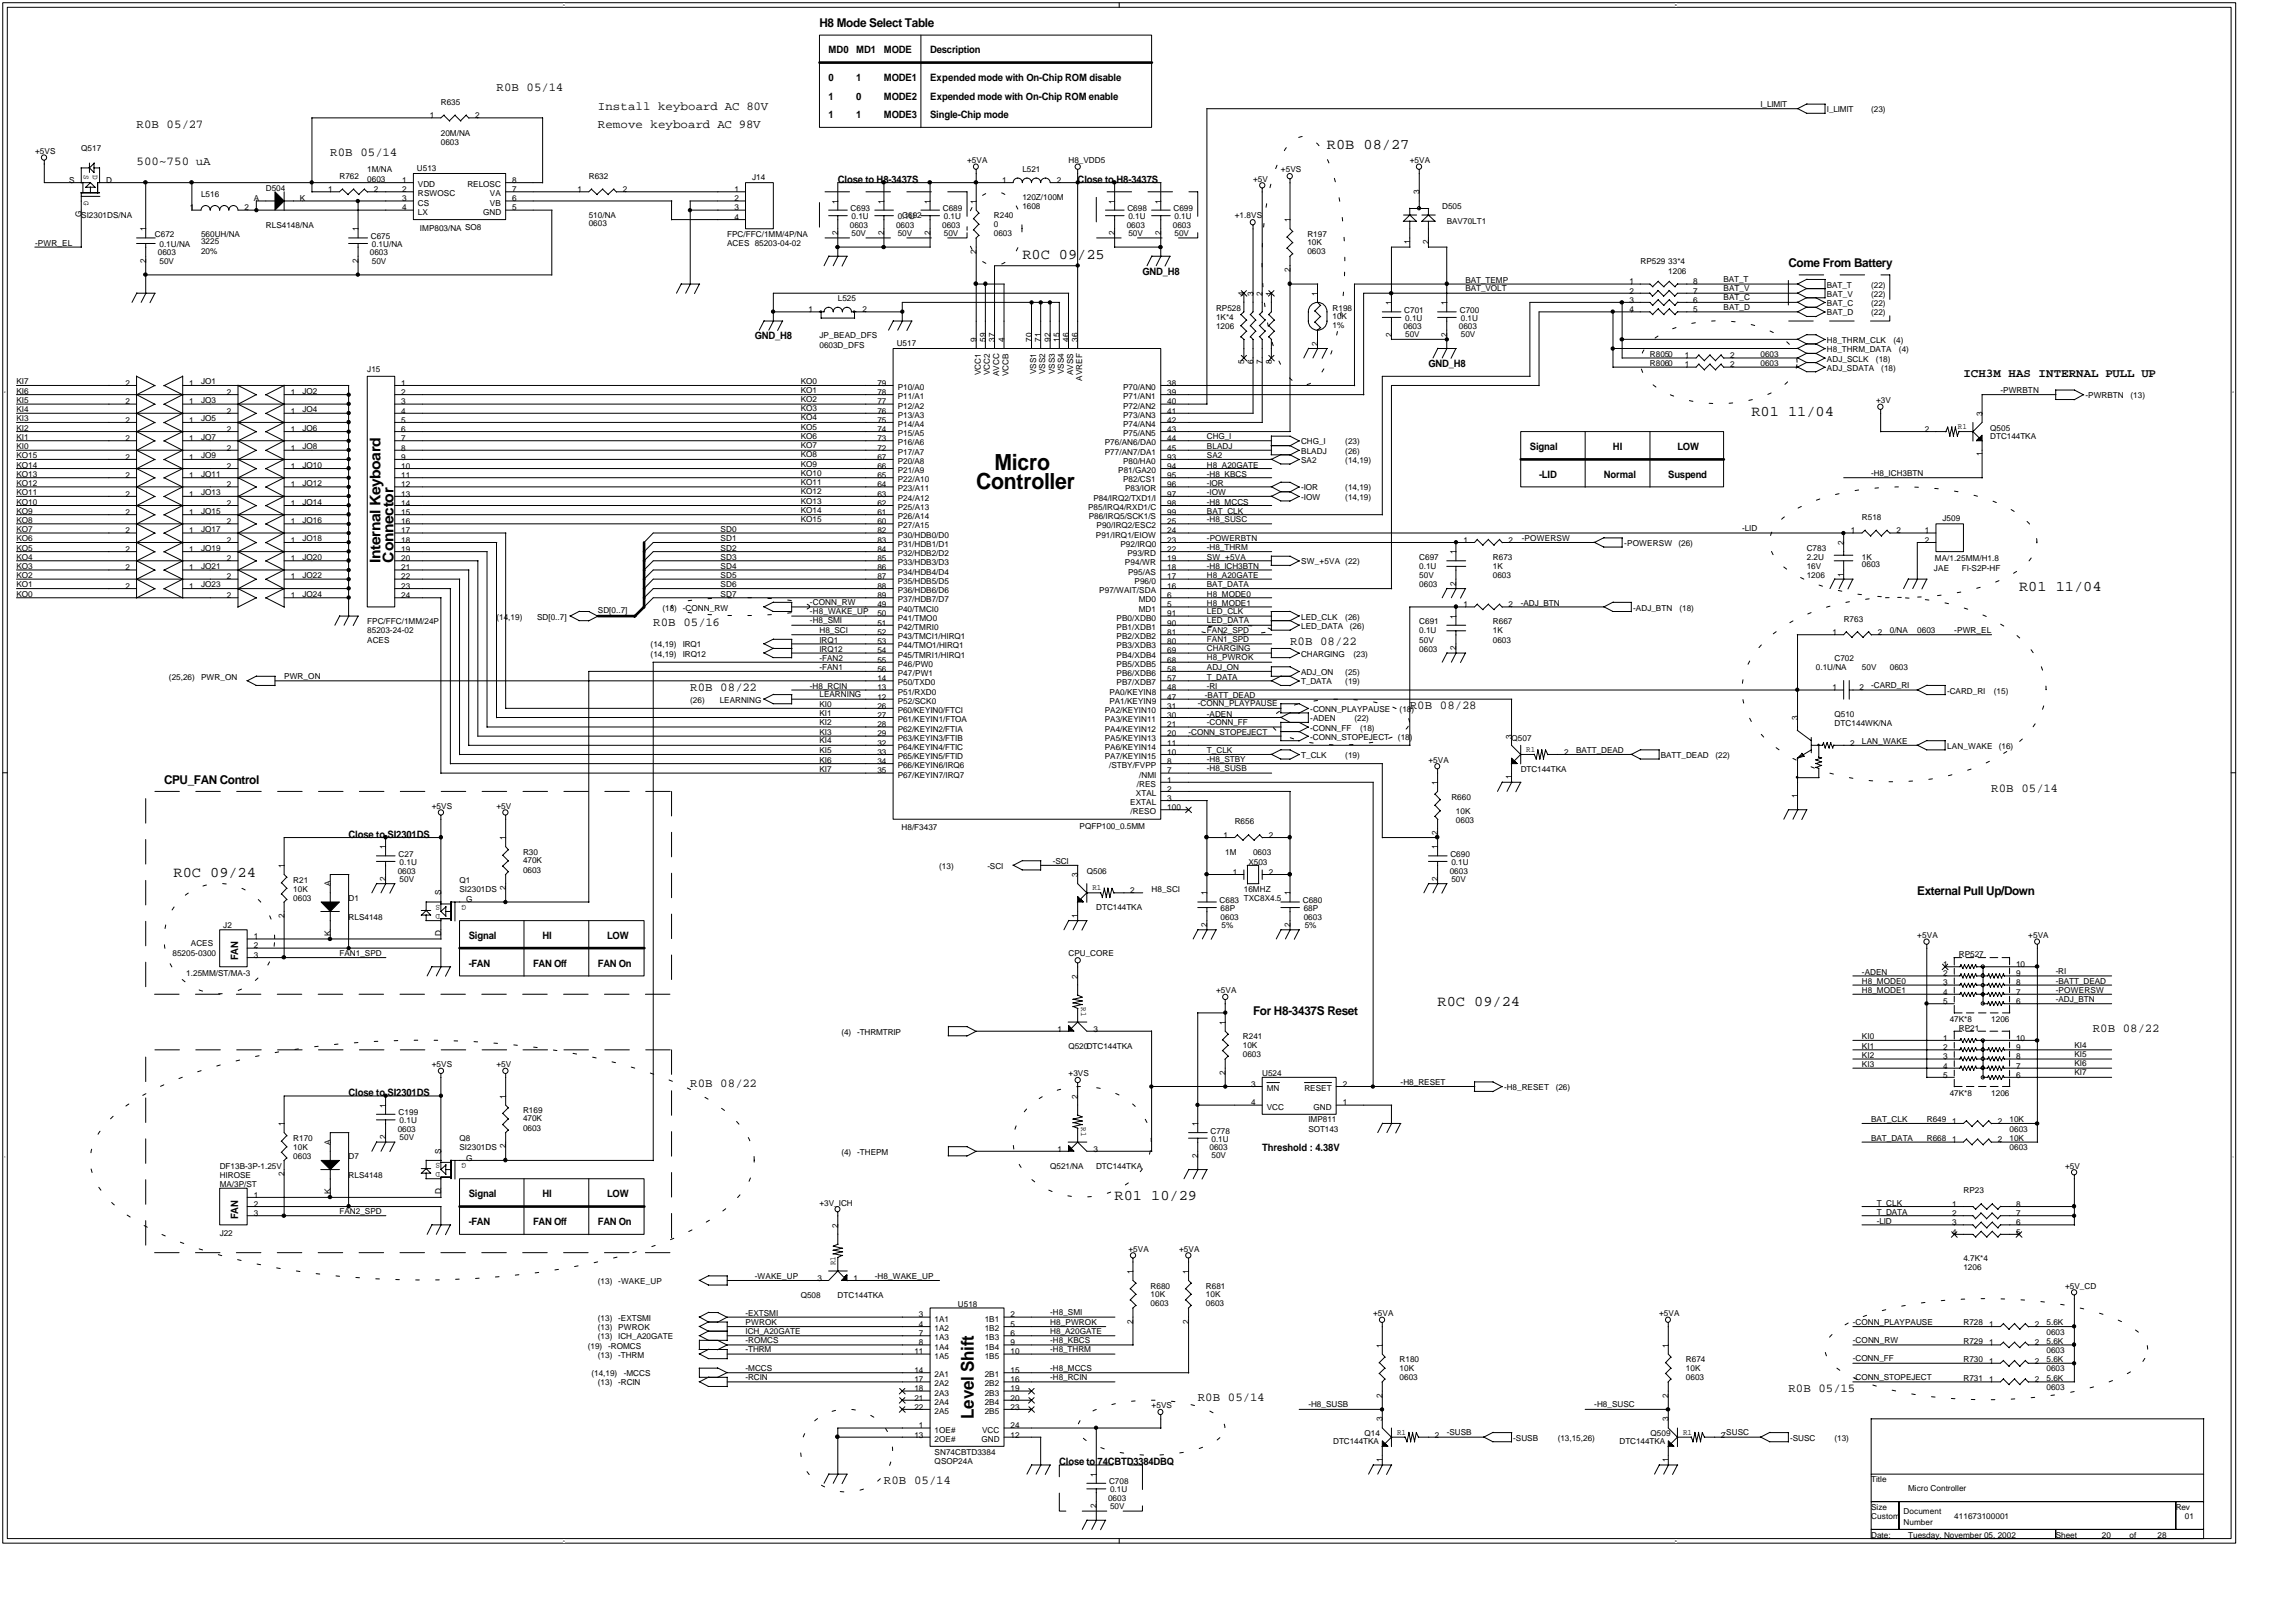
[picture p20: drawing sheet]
<svg xmlns="http://www.w3.org/2000/svg" width="297mm" height="210mm" viewBox="0 0 297 210" stroke-linecap="round" stroke-linejoin="round" font-family="sans-serif">
<defs><g id="words">
<g font-size="2.9">
<text x="126.3" y="63.3">Controller</text>
<text x="128.7" y="60.9">Micro</text>
</g>
<text font-size="2.3" x="126" y="183.6" transform="rotate(-90 126 183.6)">Level Shift</text>
<g font-size="1.9">
<text x="171.7" y="19.2">R0B 08/27</text>
<text x="132.3" y="33.5">R0C 09/25</text>
<text x="226.6" y="53.9">R01 11/04</text>
<text x="49.2" y="72.8" transform="rotate(-90 49.2 72.8)">Internal Keyboard</text>
<text x="50.9" y="72.8" transform="rotate(-90 50.9 72.8)">Connector</text>
<text x="261.2" y="76.5">R01 11/04</text>
<text x="22.5" y="113.6">R0C 09/24</text>
<text x="186" y="130.2">R0C 09/24</text>
<text x="144.2" y="155.3">R01 10/29</text>
</g>
<g font-size="1.6">
<text x="106" y="3.6">H8 Mode Select Table</text>
<text x="64.2" y="11.8">R0B 05/14</text>
<text x="17.7" y="16.5">R0B 05/27</text>
<text x="77.4" y="14.2">Install keyboard AC 80V</text>
<text x="77.4" y="16.5">Remove keyboard AC 98V</text>
<text x="17.7" y="21.3">500~750 uA</text>
<text x="42.7" y="20.1">R0B 05/14</text>
<text x="231.4" y="34.6">Come From Battery</text>
<text x="254" y="48.8">ICH3M HAS INTERNAL PULL UP</text>
<text x="84.5" y="81">R0B 05/16</text>
<text x="166.9" y="83.4">R0B 08/22</text>
<text x="89.3" y="89.4">R0B 08/22</text>
<text x="182.4" y="91.8">R0B 08/28</text>
<text x="21.2" y="101.5">CPU_FAN Control</text>
<text x="257.6" y="102.5">R0B 05/14</text>
<text x="248" y="115.8">External Pull Up/Down</text>
<text x="162.1" y="131.3">For H8-3437S Reset</text>
<text x="270.7" y="133.6">R0B 08/22</text>
<text x="89.3" y="140.7">R0B 08/22</text>
<text x="155" y="181.3">R0B 05/14</text>
<text x="231.4" y="180.1">R0B 05/15</text>
<text x="114.4" y="192.1">R0B 05/14</text>
</g>
<g font-size="1.3">
<text x="107.2" y="6.9">MD0</text>
<text x="107.2" y="10.5">0</text>
<text x="110.8" y="10.5">1</text>
<text x="110.8" y="6.9">MD1</text>
<text x="114.4" y="6.9">MODE</text>
<text x="114.4" y="10.5">MODE1</text>
<text x="120.3" y="10.5">Expended mode with On-Chip ROM disable</text>
<text x="120.3" y="6.9">Description</text>
<text x="107.2" y="15.3">1</text>
<text x="107.2" y="12.9">1</text>
<text x="110.8" y="15.3">1</text>
<text x="110.8" y="12.9">0</text>
<text x="114.4" y="12.9">MODE2</text>
<text x="114.4" y="15.3">MODE3</text>
<text x="120.3" y="12.9">Expended mode with On-Chip ROM enable</text>
<text x="120.3" y="15.3">Single-Chip mode</text>
<text x="108.4" y="23.6">Close to H8-3437S</text>
<text x="139.4" y="23.6">Close to H8-3437S</text>
<text x="147.8" y="35.6">GND_H8</text>
<text x="97.6" y="43.9">GND_H8</text>
<text x="184.8" y="47.5">GND_H8</text>
<text x="197.9" y="58.2">Signal</text>
<text x="208.7" y="58.2">HI</text>
<text x="217" y="58.2">LOW</text>
<text x="199.1" y="61.8">-LID</text>
<text x="207.5" y="61.8">Normal</text>
<text x="215.8" y="61.8">Suspend</text>
<text x="45.1" y="108.4">Close to SI2301DS</text>
<text x="30.8" y="124.3" transform="rotate(-90 30.8 124.3)">FAN</text>
<text x="60.6" y="125.1">-FAN</text>
<text x="60.6" y="121.5">Signal</text>
<text x="69" y="125.1">FAN Off</text>
<text x="70.2" y="121.5">HI</text>
<text x="77.4" y="125.1">FAN On</text>
<text x="78.5" y="121.5">LOW</text>
<text x="45.1" y="141.8">Close to SI2301DS</text>
<text x="163.3" y="149">Threshold : 4.38V</text>
<text x="60.6" y="155">Signal</text>
<text x="70.2" y="155">HI</text>
<text x="78.5" y="155">LOW</text>
<text x="30.8" y="157.8" transform="rotate(-90 30.8 157.8)">FAN</text>
<text x="60.6" y="158.5">-FAN</text>
<text x="69" y="158.5">FAN Off</text>
<text x="77.4" y="158.5">FAN On</text>
<text x="137" y="189.5">Close to 74CBTD3384DBQ</text>
</g>
<g font-size="1.1">
<text x="55.6" y="15.3">1</text>
<text x="57" y="13.6">R635</text>
<text x="57" y="17.5">20M/NA</text>
<text x="61.5" y="15.3">2</text>
<text x="227.8" y="13.8">I_LIMIT</text>
<text x="236.4" y="14.5">I_LIMIT</text>
<text x="242.1" y="14.5">(23)</text>
<text x="4.5" y="19.9">+5VS</text>
<text x="8.9" y="23.7">S</text>
<text x="10.5" y="19.6">Q517</text>
<text x="10.8" y="22.7" transform="rotate(90 10.8 22.7)">S</text>
<text x="12" y="22.7" transform="rotate(90 12 22.7)">D</text>
<text x="13.7" y="23.7">D</text>
<text x="43.9" y="23.1">R762</text>
<text x="47.5" y="22.3">1M/NA</text>
<text x="47.5" y="23.5">0603</text>
<text x="52" y="23.7">1</text>
<text x="53.9" y="22.1">U513</text>
<text x="57" y="18.7">0603</text>
<text x="66.3" y="23.7">8</text>
<text x="76.2" y="23.1">R632</text>
<text x="97.3" y="23.3">J14</text>
<text x="125.1" y="21.1">+5VA</text>
<text x="129.6" y="23.7">1</text>
<text x="132.3" y="22.3">L521</text>
<text x="136.7" y="23.7">2</text>
<text x="138.2" y="21.1">H8_VDD5</text>
<text x="162.1" y="23.5">+5V</text>
<text x="165.7" y="22.3">+5VS</text>
<text x="182.4" y="21.1">+5VA</text>
<text x="10.5" y="28.3">SI2301DS/NA</text>
<text x="10.6" y="28" transform="rotate(-90 10.6 28)">G</text>
<text x="10.8" y="26" transform="rotate(90 10.8 26)">G</text>
<text x="18.9" y="29.9" transform="rotate(-90 18.9 29.9)">1</text>
<text x="24.6" y="27.2">1</text>
<text x="26" y="25.5">L516</text>
<text x="31.6" y="27.2">2</text>
<text x="32.8" y="26">A</text>
<text x="34.4" y="24.7">D504</text>
<text x="34.4" y="29.5">RLS4148/NA</text>
<text x="38.8" y="26">K</text>
<text x="42.5" y="24.9">1</text>
<text x="46.4" y="29.9" transform="rotate(-90 46.4 29.9)">1</text>
<text x="48.4" y="24.9">2</text>
<text x="52" y="24.9">2</text>
<text x="52" y="26">3</text>
<text x="52" y="27.2">4</text>
<text x="54.1" y="24.2">VDD</text>
<text x="54.1" y="25.4">RSWOSC</text>
<text x="54.1" y="26.6">CS</text>
<text x="54.1" y="27.8">LX</text>
<text x="54.3" y="29.9">IMP803/NA SO8</text>
<text x="60.5" y="24.2">RELOSC</text>
<text x="62.5" y="27.8">GND</text>
<text x="63.4" y="26.6">VB</text>
<text x="63.4" y="25.4">VA</text>
<text x="66.3" y="27.2">5</text>
<text x="66.3" y="26">6</text>
<text x="66.3" y="24.9">7</text>
<text x="74.7" y="24.9">1</text>
<text x="76.2" y="28.3">510/NA</text>
<text x="76.2" y="29.2">0603</text>
<text x="80.6" y="24.9">2</text>
<text x="95" y="24.9">1</text>
<text x="95" y="26">2</text>
<text x="95" y="27.2">3</text>
<text x="95" y="28.5">4</text>
<text x="108.4" y="26.3" transform="rotate(-90 108.4 26.3)">1</text>
<text x="110" y="29.5">0603</text>
<text x="110" y="27.3">C693</text>
<text x="110.2" y="28.4">0.1U</text>
<text x="114.4" y="26.3" transform="rotate(-90 114.4 26.3)">1</text>
<text x="115.9" y="29.5">0603</text>
<text x="116.1" y="28.4">0.1U</text>
<text x="116.7" y="28.3">C692</text>
<text x="120.4" y="26.3" transform="rotate(-90 120.4 26.3)">1</text>
<text x="121.9" y="29.5">0603</text>
<text x="122" y="27.3">C689</text>
<text x="122.1" y="28.4">0.1U</text>
<text x="126.3" y="26.3" transform="rotate(-90 126.3 26.3)">1</text>
<text x="128.6" y="28.3">R240</text>
<text x="128.6" y="29.4">0</text>
<text x="132.3" y="25.9">120Z/100M</text>
<text x="132.3" y="27.1">1608</text>
<text x="144.2" y="26.3" transform="rotate(-90 144.2 26.3)">1</text>
<text x="145.8" y="29.5">0603</text>
<text x="145.9" y="27.3">C698</text>
<text x="146" y="28.4">0.1U</text>
<text x="150.2" y="26.3" transform="rotate(-90 150.2 26.3)">1</text>
<text x="151.7" y="29.5">0603</text>
<text x="151.8" y="27.3">C699</text>
<text x="151.9" y="28.4">0.1U</text>
<text x="159.7" y="28.3">+1.8VS</text>
<text x="166.9" y="28.8" transform="rotate(-90 166.9 28.8)">1</text>
<text x="183.7" y="25.2" transform="rotate(-90 183.7 25.2)">3</text>
<text x="186.6" y="27.1">D505</text>
<text x="187.2" y="29">BAV70LT1</text>
<text x="4.5" y="31.8">-PWR_EL</text>
<text x="18.9" y="34" transform="rotate(-90 18.9 34)">2</text>
<text x="20" y="30.7">C672</text>
<text x="20.4" y="33">0603</text>
<text x="20.6" y="32">0.1U/NA</text>
<text x="20.6" y="34.1">50V</text>
<text x="26" y="30.7">560UH/NA</text>
<text x="26" y="31.6">3225</text>
<text x="26" y="32.8">20%</text>
<text x="46.4" y="34" transform="rotate(-90 46.4 34)">2</text>
<text x="47.9" y="33">0603</text>
<text x="48" y="30.9">C675</text>
<text x="48.1" y="32">0.1U/NA</text>
<text x="48.1" y="34.1">50V</text>
<text x="94.1" y="30.7">FPC/FFC/1MM/4P/NA</text>
<text x="94.1" y="31.8">ACES 85203-04-02</text>
<text x="108.4" y="30.5" transform="rotate(-90 108.4 30.5)">2</text>
<text x="110.2" y="30.5">50V</text>
<text x="114.4" y="30.5" transform="rotate(-90 114.4 30.5)">2</text>
<text x="116.1" y="30.5">50V</text>
<text x="120.4" y="30.5" transform="rotate(-90 120.4 30.5)">2</text>
<text x="122.1" y="30.5">50V</text>
<text x="126.3" y="32.8" transform="rotate(-90 126.3 32.8)">2</text>
<text x="128.6" y="30.5">0603</text>
<text x="144.2" y="30.5" transform="rotate(-90 144.2 30.5)">2</text>
<text x="146" y="30.5">50V</text>
<text x="150.2" y="30.5" transform="rotate(-90 150.2 30.5)">2</text>
<text x="151.9" y="30.5">50V</text>
<text x="166.9" y="35.2" transform="rotate(-90 166.9 35.2)">2</text>
<text x="169.1" y="30.7">R197</text>
<text x="169.1" y="31.7">10K</text>
<text x="169.1" y="32.9">0603</text>
<text x="182.4" y="31.6" transform="rotate(-90 182.4 31.6)">1</text>
<text x="184.8" y="31.6" transform="rotate(-90 184.8 31.6)">2</text>
<text x="212.2" y="34.2">RP529 33*4</text>
<text x="215.8" y="35.4">1206</text>
<text x="104.6" y="40.4">1</text>
<text x="108.4" y="39">L525</text>
<text x="111.6" y="40.4">2</text>
<text x="157.3" y="40.2">RP528</text>
<text x="157.3" y="41.4">1K*4</text>
<text x="161" y="38.3" transform="rotate(-90 161 38.3)">4</text>
<text x="162.2" y="38.3" transform="rotate(-90 162.2 38.3)">3</text>
<text x="163.3" y="38.3" transform="rotate(-90 163.3 38.3)">2</text>
<text x="164.5" y="38.3" transform="rotate(-90 164.5 38.3)">1</text>
<text x="170.5" y="38.3" transform="rotate(-90 170.5 38.3)">1</text>
<text x="172.4" y="40.2">R198</text>
<text x="172.4" y="41.3">10K</text>
<text x="180.1" y="39.5" transform="rotate(-90 180.1 39.5)">1</text>
<text x="181.7" y="40.4">C701</text>
<text x="181.8" y="41.5">0.1U</text>
<text x="187.2" y="39.5" transform="rotate(-90 187.2 39.5)">1</text>
<text x="188.9" y="40.4">C700</text>
<text x="189" y="41.5">0.1U</text>
<text x="189.6" y="37.7">BAT_VOLT</text>
<text x="189.6" y="36.6">BAT_TEMP</text>
<text x="210.8" y="36.8">1</text>
<text x="210.8" y="38">2</text>
<text x="210.8" y="39.2">3</text>
<text x="210.8" y="40.4">4</text>
<text x="219" y="36.8">8</text>
<text x="219" y="38">7</text>
<text x="219" y="39.2">6</text>
<text x="219" y="40.4">5</text>
<text x="223" y="36.5">BAT_T</text>
<text x="223" y="37.7">BAT_V</text>
<text x="223" y="40.1">BAT_D</text>
<text x="223" y="38.9">BAT_C</text>
<text x="236.4" y="40.8">BAT_D</text>
<text x="236.4" y="38.4">BAT_V</text>
<text x="236.4" y="39.6">BAT_C</text>
<text x="236.4" y="37.2">BAT_T</text>
<text x="242.1" y="40.8">(22)</text>
<text x="242.1" y="39.6">(22)</text>
<text x="242.1" y="38.4">(22)</text>
<text x="242.1" y="37.2">(22)</text>
<text x="106" y="43.8">JP_BEAD_DFS</text>
<text x="106" y="45">0603D_DFS</text>
<text x="116" y="44.8">U517</text>
<text x="126.3" y="44.3" transform="rotate(-90 126.3 44.3)">9</text>
<text x="127.5" y="44.3" transform="rotate(-90 127.5 44.3)">59</text>
<text x="128.7" y="44.3" transform="rotate(-90 128.7 44.3)">37</text>
<text x="129.9" y="44.3" transform="rotate(-90 129.9 44.3)">4</text>
<text x="133.5" y="44.3" transform="rotate(-90 133.5 44.3)">70</text>
<text x="134.7" y="44.3" transform="rotate(-90 134.7 44.3)">71</text>
<text x="135.9" y="44.3" transform="rotate(-90 135.9 44.3)">92</text>
<text x="137.1" y="44.3" transform="rotate(-90 137.1 44.3)">15</text>
<text x="138.3" y="44.3" transform="rotate(-90 138.3 44.3)">46</text>
<text x="139.5" y="44.3" transform="rotate(-90 139.5 44.3)">36</text>
<text x="157.3" y="42.6">1206</text>
<text x="161" y="47.1" transform="rotate(-90 161 47.1)">5</text>
<text x="162.2" y="47.1" transform="rotate(-90 162.2 47.1)">6</text>
<text x="163.3" y="47.1" transform="rotate(-90 163.3 47.1)">7</text>
<text x="164.5" y="47.1" transform="rotate(-90 164.5 47.1)">8</text>
<text x="170.5" y="44.8" transform="rotate(-90 170.5 44.8)">2</text>
<text x="172.4" y="42.5">1%</text>
<text x="180.1" y="43.6" transform="rotate(-90 180.1 43.6)">2</text>
<text x="181.6" y="42.6">0603</text>
<text x="181.8" y="43.7">50V</text>
<text x="187.2" y="43.6" transform="rotate(-90 187.2 43.6)">2</text>
<text x="188.7" y="42.6">0603</text>
<text x="189" y="43.7">50V</text>
<text x="213.5" y="46.2">R8050</text>
<text x="213.5" y="47.4">R8060</text>
<text x="218" y="46.4">1</text>
<text x="218" y="47.6">1</text>
<text x="223.8" y="46.4">2</text>
<text x="223.8" y="47.6">2</text>
<text x="227.8" y="46.2">0603</text>
<text x="227.8" y="47.4">0603</text>
<text x="236.4" y="44.4">H8_THRM_CLK</text>
<text x="236.4" y="46.8">ADJ_SCLK</text>
<text x="236.4" y="45.6">H8_THRM_DATA</text>
<text x="236.4" y="48">ADJ_SDATA</text>
<text x="242.7" y="46.8">(18)</text>
<text x="243.4" y="48">(18)</text>
<text x="245" y="44.4">(4)</text>
<text x="245.7" y="45.6">(4)</text>
<text x="2.1" y="50.9">KI6</text>
<text x="2.1" y="53.4">KI4</text>
<text x="2.1" y="52.1">KI5</text>
<text x="2.1" y="49.8">KI7</text>
<text x="16.2" y="49.9">2</text>
<text x="16.2" y="52.3">2</text>
<text x="24.5" y="49.9">1</text>
<text x="24.5" y="52.3">1</text>
<text x="26" y="49.8">JO1</text>
<text x="26" y="52.1">JO3</text>
<text x="29.4" y="51.1">2</text>
<text x="29.4" y="53.5">2</text>
<text x="37.6" y="51.1">1</text>
<text x="37.6" y="53.5">1</text>
<text x="39.1" y="50.9">JO2</text>
<text x="39.1" y="53.4">JO4</text>
<text x="47.5" y="48.2">J15</text>
<text x="51.9" y="49.9">1</text>
<text x="51.9" y="51.1">2</text>
<text x="51.9" y="52.3">3</text>
<text x="51.9" y="53.5">4</text>
<text x="103.6" y="50.8">KO1</text>
<text x="103.6" y="52">KO2</text>
<text x="103.6" y="53.2">KO3</text>
<text x="103.6" y="49.8">KO0</text>
<text x="113.5" y="49.9">79</text>
<text x="113.5" y="51.1">78</text>
<text x="113.5" y="52.3">77</text>
<text x="113.5" y="53.5">76</text>
<text x="116.1" y="50.5">P10/A0</text>
<text x="116.1" y="51.7">P11/A1</text>
<text x="116.1" y="52.9">P12/A2</text>
<text x="126.9" y="48.5" transform="rotate(-90 126.9 48.5)">VCC1</text>
<text x="128.1" y="48.5" transform="rotate(-90 128.1 48.5)">VCC2</text>
<text x="129.3" y="48.7" transform="rotate(-90 129.3 48.7)">AVCC</text>
<text x="130.5" y="48.7" transform="rotate(-90 130.5 48.7)">VCCB</text>
<text x="134" y="48.4" transform="rotate(-90 134 48.4)">VSS1</text>
<text x="135.2" y="48.4" transform="rotate(-90 135.2 48.4)">VSS2</text>
<text x="136.5" y="48.4" transform="rotate(-90 136.5 48.4)">VSS3</text>
<text x="137.6" y="48.4" transform="rotate(-90 137.6 48.4)">VSS4</text>
<text x="138.8" y="48.6" transform="rotate(-90 138.8 48.6)">AVSS</text>
<text x="140" y="49.2" transform="rotate(-90 140 49.2)">AVREF</text>
<text x="145.3" y="50.5">P70/AN0</text>
<text x="145.3" y="51.7">P71/AN1</text>
<text x="145.3" y="52.9">P72/AN2</text>
<text x="151" y="49.9">38</text>
<text x="151" y="51.1">39</text>
<text x="151" y="52.3">40</text>
<text x="151" y="53.5">41</text>
<text x="242.7" y="52.1">+3V</text>
<text x="256.5" y="53.8" transform="rotate(-90 256.5 53.8)">3</text>
<text x="258.8" y="50.8">-PWRBTN</text>
<text x="269.8" y="51.5">-PWRBTN</text>
<text x="275.6" y="51.5">(13)</text>
<text x="2.1" y="54.5">KI3</text>
<text x="2.1" y="56.9">KI1</text>
<text x="2.1" y="55.7">KI2</text>
<text x="2.1" y="59.3">KO15</text>
<text x="2.1" y="58.1">KI0</text>
<text x="16.2" y="54.7">2</text>
<text x="16.2" y="59.5">2</text>
<text x="16.2" y="57.1">2</text>
<text x="24.5" y="54.7">1</text>
<text x="24.5" y="59.5">1</text>
<text x="24.5" y="57.1">1</text>
<text x="26" y="54.5">JO5</text>
<text x="26" y="59.3">JO9</text>
<text x="26" y="56.9">JO7</text>
<text x="29.4" y="55.9">2</text>
<text x="29.4" y="58.3">2</text>
<text x="37.6" y="55.9">1</text>
<text x="37.6" y="58.3">1</text>
<text x="39.1" y="55.7">JO6</text>
<text x="39.1" y="58.1">JO8</text>
<text x="51.9" y="54.7">5</text>
<text x="51.9" y="55.9">6</text>
<text x="51.9" y="57.1">7</text>
<text x="51.9" y="58.3">8</text>
<text x="51.9" y="59.5">9</text>
<text x="103.6" y="59.2">KO8</text>
<text x="103.6" y="58">KO7</text>
<text x="103.6" y="56.8">KO6</text>
<text x="103.6" y="54.4">KO4</text>
<text x="103.6" y="55.6">KO5</text>
<text x="113.5" y="54.7">75</text>
<text x="113.5" y="55.9">74</text>
<text x="113.5" y="57.1">73</text>
<text x="113.5" y="58.3">72</text>
<text x="113.5" y="59.5">67</text>
<text x="116.1" y="54.1">P13/A3</text>
<text x="116.1" y="55.3">P14/A4</text>
<text x="116.1" y="56.4">P15/A5</text>
<text x="116.1" y="57.6">P16/A6</text>
<text x="116.1" y="58.9">P17/A7</text>
<text x="142.9" y="57.6">P76/AN6/DA0</text>
<text x="142.9" y="58.9">P77/AN7/DA1</text>
<text x="145.3" y="54.1">P73/AN3</text>
<text x="145.3" y="55.3">P74/AN4</text>
<text x="145.3" y="56.4">P75/AN5</text>
<text x="151" y="54.7">42</text>
<text x="151" y="55.9">43</text>
<text x="151" y="57.1">44</text>
<text x="151" y="58.3">45</text>
<text x="151" y="59.5">93</text>
<text x="156.1" y="56.8">CHG_I</text>
<text x="156.1" y="59.3">SA2</text>
<text x="156.1" y="58.1">BLADJ</text>
<text x="168.3" y="58.7">BLADJ</text>
<text x="168.3" y="59.9">SA2</text>
<text x="168.3" y="57.5">CHG_I</text>
<text x="174" y="58.7">(26)</text>
<text x="174" y="59.9">(14,19)</text>
<text x="174" y="57.5">(23)</text>
<text x="249" y="55.9">2</text>
<text x="253.3" y="55.5">R1</text>
<text x="256.5" y="59.1" transform="rotate(-90 256.5 59.1)">1</text>
<text x="257.5" y="55.7">Q505</text>
<text x="257.5" y="56.8">DTC144TKA</text>
<text x="2.1" y="60.5">KO14</text>
<text x="2.1" y="65.3">KO10</text>
<text x="2.1" y="62.9">KO12</text>
<text x="2.1" y="64.1">KO11</text>
<text x="2.1" y="61.7">KO13</text>
<text x="16.2" y="64.3">2</text>
<text x="16.2" y="61.9">2</text>
<text x="24.5" y="64.3">1</text>
<text x="24.5" y="61.9">1</text>
<text x="26" y="64.1">JO13</text>
<text x="26" y="61.7">JO11</text>
<text x="29.4" y="65.5">2</text>
<text x="29.4" y="60.7">2</text>
<text x="29.4" y="63">2</text>
<text x="37.6" y="65.5">1</text>
<text x="37.6" y="60.7">1</text>
<text x="37.6" y="63">1</text>
<text x="39.1" y="65.3">JO14</text>
<text x="39.1" y="60.5">JO10</text>
<text x="39.1" y="62.9">JO12</text>
<text x="51.9" y="60.7">10</text>
<text x="51.9" y="61.9">11</text>
<text x="51.9" y="63">12</text>
<text x="51.9" y="64.3">13</text>
<text x="51.9" y="65.5">14</text>
<text x="103.6" y="61.6">KO10</text>
<text x="103.6" y="60.4">KO9</text>
<text x="103.6" y="64">KO12</text>
<text x="103.6" y="65.2">KO13</text>
<text x="103.6" y="62.8">KO11</text>
<text x="113.5" y="60.7">66</text>
<text x="113.5" y="61.9">65</text>
<text x="113.5" y="63">64</text>
<text x="113.5" y="64.3">63</text>
<text x="113.5" y="65.5">62</text>
<text x="116.1" y="60">P20/A8</text>
<text x="116.1" y="61.2">P21/A9</text>
<text x="116.1" y="62.4">P22/A10</text>
<text x="116.1" y="63.6">P23/A11</text>
<text x="116.1" y="64.8">P24/A12</text>
<text x="141.4" y="64.8">P84/IRQ2/TXD1/I</text>
<text x="144.7" y="61.2">P81/GA20</text>
<text x="145.3" y="60">P80/HA0</text>
<text x="145.3" y="62.4">P82/CS1</text>
<text x="145.6" y="63.6">P83/IOR</text>
<text x="151" y="60.7">94</text>
<text x="151" y="61.9">95</text>
<text x="151" y="63">96</text>
<text x="151" y="64.3">97</text>
<text x="151" y="65.5">98</text>
<text x="156.1" y="64.1">-IOW</text>
<text x="156.1" y="65.3">-H8_MCCS</text>
<text x="156.1" y="60.5">H8_A20GATE</text>
<text x="156.1" y="62.9">-IOR</text>
<text x="156.1" y="61.7">-H8_KBCS</text>
<text x="168.3" y="63.5">-IOR</text>
<text x="168.3" y="64.7">-IOW</text>
<text x="174" y="63.5">(14,19)</text>
<text x="174" y="64.7">(14,19)</text>
<text x="242.1" y="61.6">-H8_ICH3BTN</text>
<text x="2.1" y="71.3">KO5</text>
<text x="2.1" y="66.5">KO9</text>
<text x="2.1" y="70">KO6</text>
<text x="2.1" y="68.8">KO7</text>
<text x="2.1" y="67.7">KO8</text>
<text x="16.2" y="69">2</text>
<text x="16.2" y="71.4">2</text>
<text x="16.2" y="66.6">2</text>
<text x="24.5" y="69">1</text>
<text x="24.5" y="71.4">1</text>
<text x="24.5" y="66.6">1</text>
<text x="26" y="68.8">JO17</text>
<text x="26" y="71.3">JO19</text>
<text x="26" y="66.5">JO15</text>
<text x="29.4" y="70.2">2</text>
<text x="29.4" y="67.8">2</text>
<text x="37.6" y="70.2">1</text>
<text x="37.6" y="67.8">1</text>
<text x="39.1" y="70">JO18</text>
<text x="39.1" y="67.7">JO16</text>
<text x="51.9" y="66.6">15</text>
<text x="51.9" y="67.8">16</text>
<text x="51.9" y="69">17</text>
<text x="51.9" y="70.2">18</text>
<text x="51.9" y="71.4">19</text>
<text x="93.2" y="70">SD1</text>
<text x="93.2" y="71.3">SD2</text>
<text x="93.2" y="68.8">SD0</text>
<text x="103.6" y="66.4">KO14</text>
<text x="103.6" y="67.5">KO15</text>
<text x="113.5" y="66.6">61</text>
<text x="113.5" y="67.8">60</text>
<text x="113.5" y="69">82</text>
<text x="113.5" y="70.2">83</text>
<text x="113.5" y="71.4">84</text>
<text x="116.1" y="66">P25/A13</text>
<text x="116.1" y="67.2">P26/A14</text>
<text x="116.1" y="68.4">P27/A15</text>
<text x="116.1" y="69.6">P30/HDB0/D0</text>
<text x="116.1" y="70.8">P31/HDB1/D1</text>
<text x="116.1" y="72">P32/HDB2/D2</text>
<text x="140.8" y="66">P85/IRQ4/RXD1/C</text>
<text x="140.9" y="67.2">P86/IRQ5/SCK1/S</text>
<text x="141.8" y="69.6">P91/IRQ1/EIOW</text>
<text x="141.9" y="68.4">P90/IRQ2/ESC2</text>
<text x="145" y="70.8">P92/IRQ0</text>
<text x="145.9" y="72">P93/RD</text>
<text x="151" y="66.6">99</text>
<text x="151" y="67.8">25</text>
<text x="151" y="69">24</text>
<text x="151" y="70.2">23</text>
<text x="151" y="71.4">22</text>
<text x="156.1" y="70">-POWERBTN</text>
<text x="156.1" y="71.1">-H8_THRM</text>
<text x="156.1" y="66.5">BAT_CLK</text>
<text x="156.1" y="67.5">-H8_SUSC</text>
<text x="188.4" y="71.7" transform="rotate(-90 188.4 71.7)">1</text>
<text x="189.3" y="70.2">1</text>
<text x="195.2" y="70.2">2</text>
<text x="196.9" y="70">-POWERSW</text>
<text x="210.1" y="70.7">-POWERSW</text>
<text x="217.1" y="70.7">(26)</text>
<text x="225.4" y="68.7">-LID</text>
<text x="233.7" y="71.3">C783</text>
<text x="238.6" y="70.5" transform="rotate(-90 238.6 70.5)">2</text>
<text x="239.5" y="69">1</text>
<text x="240.9" y="67.3">R518</text>
<text x="245.3" y="69">2</text>
<text x="249" y="69">1</text>
<text x="249" y="70.2">2</text>
<text x="251.3" y="67.4">J509</text>
<text x="2.1" y="74.8">KO2</text>
<text x="2.1" y="72.4">KO4</text>
<text x="2.1" y="76">KO1</text>
<text x="2.1" y="77.2">KO0</text>
<text x="2.1" y="73.6">KO3</text>
<text x="16.2" y="73.8">2</text>
<text x="16.2" y="76.2">2</text>
<text x="24.5" y="73.8">1</text>
<text x="24.5" y="76.2">1</text>
<text x="26" y="73.6">JO21</text>
<text x="26" y="76">JO23</text>
<text x="29.4" y="75">2</text>
<text x="29.4" y="72.6">2</text>
<text x="29.4" y="77.4">2</text>
<text x="37.6" y="75">1</text>
<text x="37.6" y="72.6">1</text>
<text x="37.6" y="77.4">1</text>
<text x="39.1" y="74.8">JO22</text>
<text x="39.1" y="72.4">JO20</text>
<text x="39.1" y="77.2">JO24</text>
<text x="51.9" y="72.6">20</text>
<text x="51.9" y="73.8">21</text>
<text x="51.9" y="75">22</text>
<text x="51.9" y="76.2">23</text>
<text x="51.9" y="77.4">24</text>
<text x="93.2" y="77.2">SD7</text>
<text x="93.2" y="74.8">SD5</text>
<text x="93.2" y="72.4">SD3</text>
<text x="93.2" y="76">SD6</text>
<text x="93.2" y="73.6">SD4</text>
<text x="113.5" y="72.6">85</text>
<text x="113.5" y="73.8">86</text>
<text x="113.5" y="75">87</text>
<text x="113.5" y="76.2">88</text>
<text x="113.5" y="77.4">89</text>
<text x="116.1" y="73.2">P33/HDB3/D3</text>
<text x="116.1" y="74.4">P34/HDB4/D4</text>
<text x="116.1" y="75.5">P35/HDB5/D5</text>
<text x="116.1" y="76.8">P36/HDB6/D6</text>
<text x="116.1" y="77.9">P37/HDB7/D7</text>
<text x="142.2" y="76.8">P97/WAIT/SDA</text>
<text x="145.5" y="73.2">P94/WR</text>
<text x="145.9" y="74.4">P95/AS</text>
<text x="146.8" y="75.5">P96/0</text>
<text x="147.3" y="77.9">MD0</text>
<text x="151" y="72.6">19</text>
<text x="151" y="73.8">18</text>
<text x="151" y="75">17</text>
<text x="151" y="76.2">16</text>
<text x="151" y="77.4">6</text>
<text x="156.1" y="74.8">H8_A20GATE</text>
<text x="156.1" y="73.6">-H8_ICH3BTN</text>
<text x="156.1" y="76">BAT_DATA</text>
<text x="156.1" y="77.2">H8_MODE0</text>
<text x="156.1" y="72.4">SW_+5VA</text>
<text x="168.3" y="73">SW_+5VA (22)</text>
<text x="183.6" y="72.4">C697</text>
<text x="183.6" y="73.6">0.1U</text>
<text x="183.6" y="74.8">50V</text>
<text x="183.6" y="76">0603</text>
<text x="188.4" y="75.8" transform="rotate(-90 188.4 75.8)">2</text>
<text x="193.1" y="72.4">R673</text>
<text x="193.1" y="73.6">1K</text>
<text x="193.1" y="74.8">0603</text>
<text x="233.7" y="72.4">2.2U</text>
<text x="233.7" y="73.6">16V</text>
<text x="233.7" y="74.8">1206</text>
<text x="238.6" y="74.6" transform="rotate(-90 238.6 74.6)">1</text>
<text x="240.9" y="72.4">1K</text>
<text x="240.9" y="73.4">0603</text>
<text x="250.2" y="73.9">JAE</text>
<text x="250.3" y="72.7">MA/1.25MM/H1.8</text>
<text x="253.8" y="73.9">FI-S2P-HF</text>
<text x="47.5" y="80.8">FPC/FFC/1MM/24P</text>
<text x="47.5" y="82">85203-24-02</text>
<text x="47.5" y="83.2">ACES</text>
<text x="64.2" y="80.2">(14,19)</text>
<text x="69.5" y="80.2">SD[0..7]</text>
<text x="77.4" y="79.3">SD[0..7]</text>
<text x="84.2" y="83.8">(14,19)</text>
<text x="85.7" y="79">(18)</text>
<text x="88.3" y="83.8">IRQ1</text>
<text x="88.3" y="79">-CONN_RW</text>
<text x="104.8" y="80.7">-H8_SMI</text>
<text x="104.8" y="78.3">-CONN_RW</text>
<text x="104.8" y="79.5">-H8_WAKE_UP</text>
<text x="106" y="83.2">IRQ1</text>
<text x="106" y="82">H8_SCI</text>
<text x="113.5" y="78.6">49</text>
<text x="113.5" y="79.8">50</text>
<text x="113.5" y="81">51</text>
<text x="113.5" y="82.2">52</text>
<text x="113.5" y="83.4">53</text>
<text x="116.1" y="79.1">P40/TMCI0</text>
<text x="116.1" y="80.3">P41/TMO0</text>
<text x="116.1" y="81.5">P42/TMRI0</text>
<text x="116.1" y="82.7">P43/TMCI1/HIRQ1</text>
<text x="116.1" y="83.9">P44/TMO1/HIRQ1</text>
<text x="144.5" y="80.3">PB0/XDB0</text>
<text x="144.5" y="81.5">PB1/XDB1</text>
<text x="144.5" y="82.7">PB2/XDB2</text>
<text x="144.5" y="83.9">PB3/XDB3</text>
<text x="147.3" y="79.1">MD1</text>
<text x="151" y="78.6">5</text>
<text x="151" y="79.8">91</text>
<text x="151" y="81">90</text>
<text x="151" y="82.2">81</text>
<text x="151" y="83.4">80</text>
<text x="156.1" y="79.5">LED_CLK</text>
<text x="156.1" y="81.9">FAN2_SPD</text>
<text x="156.1" y="78.4">H8_MODE1</text>
<text x="156.1" y="80.7">LED_DATA</text>
<text x="156.1" y="83.1">FAN1_SPD</text>
<text x="168.3" y="81.4">LED_DATA</text>
<text x="168.3" y="80.2">LED_CLK</text>
<text x="174" y="80.2">(26)</text>
<text x="174.6" y="81.4">(26)</text>
<text x="183.6" y="80.8">C691</text>
<text x="183.6" y="82">0.1U</text>
<text x="183.6" y="83.2">50V</text>
<text x="188.4" y="80.1" transform="rotate(-90 188.4 80.1)">1</text>
<text x="189.3" y="78.6">1</text>
<text x="193.1" y="80.8">R667</text>
<text x="193.1" y="82">1K</text>
<text x="193.1" y="83.2">0603</text>
<text x="195.2" y="78.6">2</text>
<text x="196.7" y="78.4">-ADJ_BTN</text>
<text x="211.3" y="79">-ADJ_BTN</text>
<text x="217.3" y="79">(18)</text>
<text x="237.1" y="82.2">1</text>
<text x="238.5" y="80.4">R763</text>
<text x="242.9" y="82.2">2</text>
<text x="244.5" y="82">0/NA</text>
<text x="248" y="82">0603</text>
<text x="252.8" y="81.9">-PWR_EL</text>
<text x="21.9" y="87.9">(25,26)</text>
<text x="26" y="87.9">PWR_ON</text>
<text x="36.8" y="87.9">PWR_ON</text>
<text x="84.2" y="85">(14,19)</text>
<text x="88.3" y="85">IRQ12</text>
<text x="104.8" y="89.2">-H8_RCIN</text>
<text x="106" y="85.6">-FAN2</text>
<text x="106" y="84.4">IRQ12</text>
<text x="106" y="86.8">-FAN1</text>
<text x="113.5" y="84.6">54</text>
<text x="113.5" y="85.7">55</text>
<text x="113.5" y="86.9">56</text>
<text x="113.5" y="88.2">14</text>
<text x="113.5" y="89.3">13</text>
<text x="116.1" y="85.1">P45/TMRI1/HIRQ1</text>
<text x="116.1" y="86.3">P46/PW0</text>
<text x="116.1" y="87.5">P47/PW1</text>
<text x="116.1" y="88.7">P50/TXD0</text>
<text x="116.1" y="89.9">P51/RXD0</text>
<text x="143.5" y="89.9">PA0/KEYIN8</text>
<text x="144.5" y="85.1">PB4/XDB4</text>
<text x="144.5" y="86.3">PB5/XDB5</text>
<text x="144.5" y="87.5">PB6/XDB6</text>
<text x="144.5" y="88.7">PB7/XDB7</text>
<text x="151" y="89.3">48</text>
<text x="151" y="84.6">69</text>
<text x="151" y="85.7">68</text>
<text x="151" y="86.9">58</text>
<text x="151" y="88.2">57</text>
<text x="156.1" y="84.3">CHARGING</text>
<text x="156.1" y="87.9">T_DATA</text>
<text x="156.1" y="85.4">H8_PWROK</text>
<text x="156.1" y="89.2">-RI</text>
<text x="156.1" y="86.8">ADJ_ON</text>
<text x="168.3" y="85">CHARGING</text>
<text x="168.3" y="88.6">T_DATA</text>
<text x="168.3" y="87.3">ADJ_ON</text>
<text x="174" y="87.3">(25)</text>
<text x="174" y="88.6">(19)</text>
<text x="175.1" y="85">(23)</text>
<text x="183.6" y="84.4">0603</text>
<text x="188.4" y="84.2" transform="rotate(-90 188.4 84.2)">2</text>
<text x="234.9" y="86.8">0.1U/NA</text>
<text x="237.1" y="89.3">1</text>
<text x="237.3" y="85.6">C702</text>
<text x="240.6" y="89.3">2</text>
<text x="240.9" y="86.8">50V</text>
<text x="242.1" y="89">-CARD_RI</text>
<text x="244.5" y="86.8">0603</text>
<text x="251.9" y="89.8">-CARD_RI</text>
<text x="258" y="89.8">(15)</text>
<text x="89.3" y="90.9">(26)</text>
<text x="93.1" y="90.9">LEARNING</text>
<text x="106" y="90.2">LEARNING</text>
<text x="106" y="93.8">KI2</text>
<text x="106" y="95.1">KI3</text>
<text x="106" y="91.5">KI0</text>
<text x="106" y="92.6">KI1</text>
<text x="113.5" y="90.5">12</text>
<text x="113.5" y="91.7">26</text>
<text x="113.5" y="92.9">27</text>
<text x="113.5" y="94.1">28</text>
<text x="113.5" y="95.3">29</text>
<text x="116.1" y="91.1">P52/SCK0</text>
<text x="116.1" y="92.3">P60/KEYIN0/FTCI</text>
<text x="116.1" y="93.4">P61/KEYIN1/FTOA</text>
<text x="116.1" y="94.7">P62/KEYIN2/FTIA</text>
<text x="116.1" y="95.9">P63/KEYIN3/FTIB</text>
<text x="142.9" y="92.3">PA2/KEYIN10</text>
<text x="142.9" y="93.4">PA3/KEYIN11</text>
<text x="142.9" y="94.7">PA4/KEYIN12</text>
<text x="142.9" y="95.9">PA5/KEYIN13</text>
<text x="143.5" y="91.1">PA1/KEYIN9</text>
<text x="151" y="90.5">47</text>
<text x="151" y="91.7">31</text>
<text x="151" y="92.9">30</text>
<text x="151" y="94.1">21</text>
<text x="151" y="95.3">20</text>
<text x="153.8" y="95.1">-CONN_STOPEJECT</text>
<text x="155" y="91.4">-CONN_PLAYPAUSE</text>
<text x="155.9" y="90.4">-BATT_DEAD</text>
<text x="156.1" y="93.8">-CONN_FF</text>
<text x="156.1" y="92.7">-ADEN</text>
<text x="169.5" y="93.3">-ADEN</text>
<text x="169.5" y="95.7">-CONN_STOPEJECT</text>
<text x="169.5" y="92.1">-CONN_PLAYPAUSE</text>
<text x="169.5" y="94.5">-CONN_FF</text>
<text x="175.2" y="93.3">(22)</text>
<text x="176" y="94.5">(18)</text>
<text x="180.9" y="95.7">(18)</text>
<text x="181.1" y="92.1">(18)</text>
<text x="195.6" y="95.9">Q507</text>
<text x="195.6" y="95.6" transform="rotate(-90 195.6 95.6)">3</text>
<text x="232.6" y="93.2" transform="rotate(-90 232.6 93.2)">3</text>
<text x="237.3" y="92.7">Q510</text>
<text x="237.3" y="93.9">DTC144WK/NA</text>
<text x="106" y="96.2">KI4</text>
<text x="106" y="98.7">KI6</text>
<text x="106" y="99.9">KI7</text>
<text x="106" y="97.5">KI5</text>
<text x="113.5" y="96.5">32</text>
<text x="113.5" y="97.7">33</text>
<text x="113.5" y="98.9">34</text>
<text x="113.5" y="100.1">35</text>
<text x="116.1" y="97">P64/KEYIN4/FTIC</text>
<text x="116.1" y="98.2">P65/KEYIN5/FTID</text>
<text x="116.1" y="99.4">P66/KEYIN6/IRQ6</text>
<text x="116.1" y="100.6">P67/KEYIN7/IRQ7</text>
<text x="142.9" y="97">PA6/KEYIN14</text>
<text x="142.9" y="98.2">PA7/KEYIN15</text>
<text x="143.5" y="99.4">/STBY/FVPP</text>
<text x="147.1" y="101.8">/RES</text>
<text x="147.4" y="100.6">/NMI</text>
<text x="151" y="96.5">11</text>
<text x="151" y="97.7">10</text>
<text x="151" y="98.9">8</text>
<text x="151" y="100.1">7</text>
<text x="151" y="101.3">1</text>
<text x="156.1" y="98.6">-H8_STBY</text>
<text x="156.1" y="97.5">T_CLK</text>
<text x="156.1" y="99.8">-H8_SUSB</text>
<text x="168.3" y="98.1">T_CLK</text>
<text x="174" y="98.1">(19)</text>
<text x="184.8" y="98.7">+5VA</text>
<text x="186" y="101.6" transform="rotate(-90 186 101.6)">1</text>
<text x="195.6" y="100.9" transform="rotate(-90 195.6 100.9)">1</text>
<text x="196.7" y="99.9">DTC144TKA</text>
<text x="197.5" y="97.3">R1</text>
<text x="202.4" y="97.7">2</text>
<text x="203.9" y="97.5">BATT_DEAD</text>
<text x="214.9" y="98.1">BATT_DEAD</text>
<text x="221.9" y="98.1">(22)</text>
<text x="239.4" y="96.5">2</text>
<text x="240.9" y="96.3">LAN_WAKE</text>
<text x="251.9" y="96.9">LAN_WAKE</text>
<text x="258.6" y="96.9">(16)</text>
<text x="55.9" y="104.7">+5VS</text>
<text x="64.2" y="104.7">+5V</text>
<text x="116.6" y="107.4">H8/F3437</text>
<text x="139.7" y="107.3">PQFP100_0.5MM</text>
<text x="146.2" y="104.2">EXTAL</text>
<text x="146.3" y="105.4">/RESO</text>
<text x="147" y="103">XTAL</text>
<text x="151" y="102.5">2</text>
<text x="151" y="103.6">3</text>
<text x="151" y="104.8">100</text>
<text x="159.7" y="106.7">R656</text>
<text x="187.8" y="103.5">R660</text>
<text x="188.4" y="105.4">10K</text>
<text x="188.4" y="106.6">0603</text>
<text x="232.6" y="103.3" transform="rotate(-90 232.6 103.3)">1</text>
<text x="36.8" y="112.3" transform="rotate(-90 36.8 112.3)">1</text>
<text x="49.9" y="109.9" transform="rotate(-90 49.9 109.9)">1</text>
<text x="51.4" y="113">0603</text>
<text x="51.6" y="110.9">C27</text>
<text x="51.7" y="111.9">0.1U</text>
<text x="65.5" y="108.7" transform="rotate(-90 65.5 108.7)">1</text>
<text x="67.7" y="110.6">R30</text>
<text x="67.7" y="111.7">470K</text>
<text x="67.7" y="112.9">0603</text>
<text x="121.5" y="112.5">(13)</text>
<text x="127.7" y="112.5">-SCI</text>
<text x="136.2" y="111.8">-SCI</text>
<text x="139.5" y="113.5" transform="rotate(-90 139.5 113.5)">3</text>
<text x="140.6" y="113">Q506</text>
<text x="158.3" y="108.4">1</text>
<text x="158.5" y="110.6">1M</text>
<text x="159.5" y="113.2">1</text>
<text x="161.5" y="111.9">X503</text>
<text x="162.1" y="110.6">0603</text>
<text x="164.1" y="113.2">2</text>
<text x="164.1" y="108.4">2</text>
<text x="186" y="109.9" transform="rotate(-90 186 109.9)">1</text>
<text x="186" y="108" transform="rotate(-90 186 108)">2</text>
<text x="187.6" y="113">0603</text>
<text x="187.6" y="110.9">C690</text>
<text x="187.8" y="111.9">0.1U</text>
<text x="36.8" y="118.8" transform="rotate(-90 36.8 118.8)">2</text>
<text x="37.9" y="114.2">R21</text>
<text x="37.9" y="115.4">10K</text>
<text x="37.9" y="116.6">0603</text>
<text x="42.8" y="114.7" transform="rotate(-90 42.8 114.7)">A</text>
<text x="45.1" y="116.6">D1</text>
<text x="45.1" y="119">RLS4148</text>
<text x="49.9" y="114" transform="rotate(-90 49.9 114)">2</text>
<text x="51.7" y="114.1">50V</text>
<text x="57" y="118.3" transform="rotate(180 57 118.3)">D</text>
<text x="57" y="117.1" transform="rotate(180 57 117.1)">S</text>
<text x="57.1" y="115.9" transform="rotate(-90 57.1 115.9)">S</text>
<text x="59.5" y="114.2">Q1</text>
<text x="59.5" y="115.4">SI2301DS</text>
<text x="60.3" y="117.1" transform="rotate(180 60.3 117.1)">G</text>
<text x="65.5" y="115.2" transform="rotate(-90 65.5 115.2)">2</text>
<text x="139.5" y="118.8" transform="rotate(-90 139.5 118.8)">1</text>
<text x="141.3" y="115.2">R1</text>
<text x="141.8" y="117.8">DTC144TKA</text>
<text x="146.2" y="115.6">2</text>
<text x="149" y="115.4">H8_SCI</text>
<text x="156.2" y="120" transform="rotate(-90 156.2 120)">2</text>
<text x="156.2" y="115.9" transform="rotate(-90 156.2 115.9)">1</text>
<text x="157.8" y="116.9">C683 TXC8X4.5</text>
<text x="157.9" y="117.9">68P</text>
<text x="157.9" y="119">0603</text>
<text x="160.9" y="115.4">16MHZ</text>
<text x="166.9" y="120" transform="rotate(-90 166.9 120)">2</text>
<text x="166.9" y="115.9" transform="rotate(-90 166.9 115.9)">1</text>
<text x="168.5" y="116.9">C680</text>
<text x="168.7" y="117.9">68P</text>
<text x="168.7" y="119">0603</text>
<text x="186" y="114" transform="rotate(-90 186 114)">2</text>
<text x="187.8" y="114.1">50V</text>
<text x="22.3" y="123.7">85205-0300</text>
<text x="24.7" y="122.4">ACES</text>
<text x="28.9" y="120.1">J2</text>
<text x="32.8" y="121.6">1</text>
<text x="32.8" y="122.7">2</text>
<text x="32.8" y="124">3</text>
<text x="42.8" y="121.2" transform="rotate(-90 42.8 121.2)">K</text>
<text x="43.9" y="123.7">FAN1_SPD</text>
<text x="57.1" y="121.2" transform="rotate(-90 57.1 121.2)">D</text>
<text x="138.2" y="123.8">CPU_CORE</text>
<text x="158" y="120.1">5%</text>
<text x="168.8" y="120.1">5%</text>
<text x="248" y="121.4">+5VA</text>
<text x="251.4" y="125.2">1</text>
<text x="253.4" y="123.9">RP527</text>
<text x="260.8" y="125.2">10</text>
<text x="262.4" y="121.4">+5VA</text>
<text x="24.1" y="126.3">1.25MM/ST/MA-3</text>
<text x="139.5" y="126.6" transform="rotate(-90 139.5 126.6)">2</text>
<text x="139.9" y="130.4" transform="rotate(90 139.9 130.4)">R1</text>
<text x="157.3" y="128.5">+5VA</text>
<text x="240.9" y="127.4">H8_MODE0</text>
<text x="240.9" y="128.5">H8_MODE1</text>
<text x="240.9" y="126.2">-ADEN</text>
<text x="251.4" y="126.3">2</text>
<text x="251.4" y="127.5">3</text>
<text x="251.4" y="128.7">4</text>
<text x="251.4" y="129.9">5</text>
<text x="260.8" y="129.9">6</text>
<text x="260.8" y="128.7">7</text>
<text x="260.8" y="127.5">8</text>
<text x="260.8" y="126.3">9</text>
<text x="266" y="126">-RI</text>
<text x="266" y="127.4">-BATT_DEAD</text>
<text x="266" y="128.5">-POWERSW</text>
<text x="266" y="129.7">-ADJ_BTN</text>
<text x="108.9" y="133.9">(4) -THRMTRIP</text>
<text x="136.8" y="133.5">1</text>
<text x="138.2" y="135.7">Q520DTC144TKA</text>
<text x="141.4" y="133.5">3</text>
<text x="158.6" y="132.6" transform="rotate(-90 158.6 132.6)">1</text>
<text x="160.8" y="134.5">R241</text>
<text x="160.8" y="135.6">10K</text>
<text x="160.8" y="136.8">0603</text>
<text x="240.9" y="134.5">KI0</text>
<text x="240.9" y="136.9">KI2</text>
<text x="240.9" y="135.7">KI1</text>
<text x="251.4" y="134.7">1</text>
<text x="251.4" y="135.9">2</text>
<text x="251.4" y="137.1">3</text>
<text x="252.2" y="132.3">47K*8</text>
<text x="253.4" y="133.4">RP21</text>
<text x="257.6" y="132.3">1206</text>
<text x="260.8" y="137.1">8</text>
<text x="260.8" y="135.9">9</text>
<text x="260.8" y="134.7">10</text>
<text x="268.4" y="138">KI6</text>
<text x="268.4" y="135.6">KI4</text>
<text x="268.4" y="136.8">KI5</text>
<text x="49.9" y="143.4" transform="rotate(-90 49.9 143.4)">1</text>
<text x="55.9" y="138.1">+5VS</text>
<text x="64.2" y="138.1">+5V</text>
<text x="65.5" y="142.2" transform="rotate(-90 65.5 142.2)">1</text>
<text x="138.2" y="139.3">+3VS</text>
<text x="139.5" y="142.2" transform="rotate(-90 139.5 142.2)">2</text>
<text x="158.6" y="139.1" transform="rotate(-90 158.6 139.1)">2</text>
<text x="161.9" y="143.1">4</text>
<text x="161.9" y="140.6">3</text>
<text x="163.3" y="139.3">U524</text>
<text x="163.9" y="143.6">VCC</text>
<text x="163.9" y="141.2">MN</text>
<text x="168.8" y="141.2">RESET</text>
<text x="169.9" y="143.6">GND</text>
<text x="173.7" y="143.1">1</text>
<text x="173.7" y="140.6">2</text>
<text x="181.2" y="140.3">-H8_RESET</text>
<text x="194.6" y="141.1">-H8_RESET</text>
<text x="201.3" y="141.1">(26)</text>
<text x="240.9" y="138.1">KI3</text>
<text x="251.4" y="138.3">4</text>
<text x="251.4" y="139.5">5</text>
<text x="252.2" y="141.8">47K*8</text>
<text x="257.6" y="141.8">1206</text>
<text x="260.8" y="139.5">6</text>
<text x="260.8" y="138.3">7</text>
<text x="268.4" y="139.2">KI7</text>
<text x="36.8" y="145.7" transform="rotate(-90 36.8 145.7)">1</text>
<text x="37.9" y="147.6">R170</text>
<text x="37.9" y="148.9">10K</text>
<text x="42.8" y="148.1" transform="rotate(-90 42.8 148.1)">A</text>
<text x="49.9" y="147.4" transform="rotate(-90 49.9 147.4)">2</text>
<text x="51.4" y="146.4">0603</text>
<text x="51.6" y="144.3">C199</text>
<text x="51.7" y="145.4">0.1U</text>
<text x="51.7" y="147.5">50V</text>
<text x="57.1" y="149.3" transform="rotate(-90 57.1 149.3)">S</text>
<text x="59.5" y="147.6">Q8</text>
<text x="59.5" y="148.9">SI2301DS</text>
<text x="65.5" y="148.6" transform="rotate(-90 65.5 148.6)">2</text>
<text x="67.7" y="144.1">R169</text>
<text x="67.7" y="145.1">470K</text>
<text x="67.7" y="146.3">0603</text>
<text x="108.9" y="149.5">(4) -THEPM</text>
<text x="136.8" y="149">1</text>
<text x="139.9" y="145.9" transform="rotate(90 139.9 145.9)">R1</text>
<text x="141.4" y="149">3</text>
<text x="155" y="149.8" transform="rotate(-90 155 149.8)">2</text>
<text x="155" y="145.7" transform="rotate(-90 155 145.7)">1</text>
<text x="156.5" y="148.9">0603</text>
<text x="156.6" y="146.7">C778</text>
<text x="156.7" y="147.8">0.1U</text>
<text x="156.7" y="149.9">50V</text>
<text x="169.3" y="145.3">IMP811</text>
<text x="169.3" y="146.4">SOT143</text>
<text x="242.1" y="147.6">BAT_DATA</text>
<text x="242.1" y="145.3">BAT_CLK</text>
<text x="249.3" y="145.3">R649</text>
<text x="249.3" y="147.6">R668</text>
<text x="252.6" y="145.4">1</text>
<text x="252.6" y="147.8">1</text>
<text x="258.5" y="145.4">2</text>
<text x="258.5" y="147.8">2</text>
<text x="260" y="145.3">10K</text>
<text x="260" y="147.6">10K</text>
<text x="260" y="146.4">0603</text>
<text x="260" y="148.9">0603</text>
<text x="28.4" y="153.6">MA/3P/ST</text>
<text x="28.4" y="152.4">HIROSE</text>
<text x="28.4" y="151.2">DF13B-3P-1.25V</text>
<text x="32.8" y="155">1</text>
<text x="36.8" y="152.2" transform="rotate(-90 36.8 152.2)">2</text>
<text x="37.9" y="150">0603</text>
<text x="42.8" y="154.6" transform="rotate(-90 42.8 154.6)">K</text>
<text x="45.1" y="150">D7</text>
<text x="45.1" y="152.4">RLS4148</text>
<text x="57" y="151.7" transform="rotate(180 57 151.7)">D</text>
<text x="57" y="150.5" transform="rotate(180 57 150.5)">S</text>
<text x="57.1" y="154.6" transform="rotate(-90 57.1 154.6)">D</text>
<text x="60.3" y="150.5" transform="rotate(180 60.3 150.5)">G</text>
<text x="135.9" y="151.2">Q521/NA</text>
<text x="141.8" y="151.2">DTC144TKA</text>
<text x="254" y="154.4">RP23</text>
<text x="267.2" y="151.2">+5V</text>
<text x="28.4" y="159.9">J22</text>
<text x="32.8" y="156.2">2</text>
<text x="32.8" y="157.4">3</text>
<text x="43.9" y="157.1">FAN2_SPD</text>
<text x="106" y="156">+3V_ICH</text>
<text x="108.4" y="158.9" transform="rotate(-90 108.4 158.9)">2</text>
<text x="146" y="162">+5VA</text>
<text x="152.5" y="162">+5VA</text>
<text x="242.8" y="158.4">-LID</text>
<text x="242.8" y="156">T_CLK</text>
<text x="242.8" y="157.2">T_DATA</text>
<text x="252.6" y="156.2">1</text>
<text x="252.6" y="157.4">2</text>
<text x="252.6" y="158.6">3</text>
<text x="252.6" y="159.8">4</text>
<text x="260.8" y="156.2">8</text>
<text x="260.8" y="157.4">7</text>
<text x="260.8" y="158.6">6</text>
<text x="260.8" y="159.8">5</text>
<text x="77.4" y="166.2">(13)</text>
<text x="80" y="166.2">-WAKE_UP</text>
<text x="97.6" y="165.5">-WAKE_UP</text>
<text x="103.6" y="168">Q508</text>
<text x="105.8" y="165.7">3</text>
<text x="108.1" y="163.8" transform="rotate(-90 108.1 163.8)">R1</text>
<text x="108.4" y="168">DTC144TKA</text>
<text x="110.4" y="165.7">1</text>
<text x="113.2" y="165.5">-H8_WAKE_UP</text>
<text x="146.6" y="164.9" transform="rotate(-90 146.6 164.9)">1</text>
<text x="148.9" y="166.8">R680</text>
<text x="148.9" y="167.8">10K</text>
<text x="153.8" y="164.9" transform="rotate(-90 153.8 164.9)">1</text>
<text x="156" y="166.8">R681</text>
<text x="156" y="167.8">10K</text>
<text x="254" y="163.2">4.7K*4</text>
<text x="254" y="164.4">1206</text>
<text x="267.2" y="166.8">+5V_CD</text>
<text x="77.4" y="172.1">(13)</text>
<text x="77.4" y="170.9">(13)</text>
<text x="77.4" y="173.3">(13)</text>
<text x="80" y="172.1">PWROK</text>
<text x="80" y="170.9">-EXTSMI</text>
<text x="80" y="173.3">ICH_A20GATE</text>
<text x="96.4" y="170.3">-EXTSMI</text>
<text x="96.4" y="173.8">-ROMCS</text>
<text x="96.4" y="171.4">PWROK</text>
<text x="96.4" y="172.6">ICH_A20GATE</text>
<text x="118.9" y="170.5">3</text>
<text x="118.9" y="171.7">4</text>
<text x="118.9" y="172.9">7</text>
<text x="120.9" y="171">1A1</text>
<text x="120.9" y="172.3">1A2</text>
<text x="120.9" y="173.5">1A3</text>
<text x="123.9" y="169.1">U518</text>
<text x="127.4" y="171">1B1</text>
<text x="127.4" y="172.3">1B2</text>
<text x="127.4" y="173.5">1B3</text>
<text x="130.7" y="170.5">2</text>
<text x="130.7" y="171.7">5</text>
<text x="130.7" y="172.9">6</text>
<text x="135.9" y="172.6">H8_A20GATE</text>
<text x="135.9" y="171.4">H8_PWROK</text>
<text x="135.9" y="173.8">-H8_KBCS</text>
<text x="135.9" y="170.2">-H8_SMI</text>
<text x="146.6" y="171.3" transform="rotate(-90 146.6 171.3)">2</text>
<text x="148.9" y="169">0603</text>
<text x="153.8" y="171.3" transform="rotate(-90 153.8 171.3)">2</text>
<text x="156" y="169">0603</text>
<text x="177.6" y="170.3">+5VA</text>
<text x="214.6" y="170.3">+5VA</text>
<text x="239.7" y="171.4">-CONN_PLAYPAUSE</text>
<text x="239.7" y="173.8">-CONN_RW</text>
<text x="254" y="171.5">R728</text>
<text x="254" y="173.9">R729</text>
<text x="257.4" y="171.7">1</text>
<text x="263.2" y="171.7">2</text>
<text x="264.8" y="171.5">5.6K</text>
<text x="264.8" y="173.9">5.6K</text>
<text x="264.8" y="172.7">0603</text>
<text x="76" y="174.5">(19)</text>
<text x="76.5" y="178.1">(14,19)</text>
<text x="77.4" y="179.3">(13)</text>
<text x="77.4" y="175.7">(13)</text>
<text x="78.7" y="174.5">-ROMCS</text>
<text x="80" y="179.3">-RCIN</text>
<text x="80" y="175.7">-THRM</text>
<text x="80.7" y="178.1">-MCCS</text>
<text x="96.4" y="178.6">-RCIN</text>
<text x="96.4" y="177.4">-MCCS</text>
<text x="96.4" y="175">-THRM</text>
<text x="118.3" y="175.3">11</text>
<text x="118.3" y="177.7">14</text>
<text x="118.3" y="178.9">17</text>
<text x="118.9" y="174.1">8</text>
<text x="120.9" y="174.6">1A4</text>
<text x="120.9" y="175.8">1A5</text>
<text x="120.9" y="178.2">2A1</text>
<text x="120.9" y="179.4">2A2</text>
<text x="127.4" y="178.2">2B1</text>
<text x="127.4" y="179.4">2B2</text>
<text x="127.4" y="174.6">1B4</text>
<text x="127.4" y="175.8">1B5</text>
<text x="130.7" y="177.7">15</text>
<text x="130.7" y="178.9">16</text>
<text x="130.7" y="174.1">9</text>
<text x="130.7" y="175.3">10</text>
<text x="135.9" y="178.6">-H8_RCIN</text>
<text x="135.9" y="177.4">-H8_MCCS</text>
<text x="135.9" y="175">-H8_THRM</text>
<text x="178.9" y="174.4" transform="rotate(-90 178.9 174.4)">1</text>
<text x="181.1" y="176.3">R180</text>
<text x="181.1" y="177.4">10K</text>
<text x="181.1" y="178.6">0603</text>
<text x="215.9" y="174.4" transform="rotate(-90 215.9 174.4)">1</text>
<text x="218.1" y="176.3">R674</text>
<text x="218.1" y="177.4">10K</text>
<text x="218.1" y="178.6">0603</text>
<text x="239.7" y="178.6">-CONN_STOPEJECT</text>
<text x="239.7" y="176.2">-CONN_FF</text>
<text x="254" y="176.3">R730</text>
<text x="254" y="178.7">R731</text>
<text x="257.4" y="174.1">1</text>
<text x="257.4" y="176.5">1</text>
<text x="257.4" y="178.9">1</text>
<text x="263.2" y="174.1">2</text>
<text x="263.2" y="176.5">2</text>
<text x="263.2" y="178.9">2</text>
<text x="264.8" y="176.3">5.6K</text>
<text x="264.8" y="178.7">5.6K</text>
<text x="264.8" y="175.1">0603</text>
<text x="264.8" y="177.5">0603</text>
<text x="264.8" y="179.9">0603</text>
<text x="118.3" y="180.1">18</text>
<text x="118.3" y="181.2">21</text>
<text x="118.3" y="182.4">22</text>
<text x="118.9" y="184.8">1</text>
<text x="120.9" y="180.6">2A3</text>
<text x="120.9" y="181.8">2A4</text>
<text x="120.9" y="183">2A5</text>
<text x="120.9" y="185.4">1OE#</text>
<text x="127.1" y="185.4">VCC</text>
<text x="127.4" y="180.6">2B3</text>
<text x="127.4" y="181.8">2B4</text>
<text x="127.4" y="183">2B5</text>
<text x="130.7" y="180.1">19</text>
<text x="130.7" y="181.2">20</text>
<text x="130.7" y="182.4">23</text>
<text x="130.7" y="184.8">24</text>
<text x="149" y="182.3">+5VS</text>
<text x="169.3" y="182.1">-H8_SUSB</text>
<text x="176.5" y="185.9">Q14</text>
<text x="178.9" y="184" transform="rotate(-90 178.9 184)">3</text>
<text x="178.9" y="180.9" transform="rotate(-90 178.9 180.9)">2</text>
<text x="180.7" y="185.7">R1</text>
<text x="187.2" y="185.7">-SUSB</text>
<text x="206.3" y="182.1">-H8_SUSC</text>
<text x="213.5" y="185.9">Q509</text>
<text x="215.9" y="184" transform="rotate(-90 215.9 184)">3</text>
<text x="215.9" y="180.9" transform="rotate(-90 215.9 180.9)">2</text>
<text x="217.7" y="185.7">R1</text>
<text x="223" y="185.7">-SUSC</text>
<text x="118.3" y="186">13</text>
<text x="120.9" y="188.4">SN74CBTD3384</text>
<text x="120.9" y="189.4">QSOP24A</text>
<text x="120.9" y="186.6">2OE#</text>
<text x="127" y="186.6">GND</text>
<text x="130.7" y="186">12</text>
<text x="141.9" y="191.1" transform="rotate(-90 141.9 191.1)">1</text>
<text x="172.5" y="186.9">DTC144TKA</text>
<text x="178.9" y="189.2" transform="rotate(-90 178.9 189.2)">1</text>
<text x="185.6" y="186">2</text>
<text x="195.8" y="186.5">-SUSB</text>
<text x="201.5" y="186.5">(13,15,26)</text>
<text x="209.5" y="186.9">DTC144TKA</text>
<text x="215.9" y="189.2" transform="rotate(-90 215.9 189.2)">1</text>
<text x="222.6" y="186">2</text>
<text x="231.6" y="186.5">-SUSC</text>
<text x="237.3" y="186.5">(13)</text>
<text x="242.1" y="191.8">Title</text>
<text x="141.9" y="195.2" transform="rotate(-90 141.9 195.2)">2</text>
<text x="143.4" y="194.2">0603</text>
<text x="143.5" y="192">C708</text>
<text x="143.6" y="193.1">0.1U</text>
<text x="143.6" y="195.3">50V</text>
<text x="242.1" y="196.6">Custom</text>
<text x="242.1" y="195.4">Size</text>
<text x="246.3" y="195.9">Document</text>
<text x="246.3" y="197.3">Number</text>
<text x="246.9" y="193">Micro Controller</text>
<text x="252.8" y="196.6">411673100001</text>
<text x="281.5" y="195.4">Rev</text>
<text x="282.7" y="196.6">01</text>
<text x="242.1" y="199">Date:</text>
<text x="246.9" y="199">Tuesday, November 05, 2002</text>
<text x="266" y="199">Sheet</text>
<text x="271.9" y="199">20</text>
<text x="275.5" y="199">of</text>
<text x="279.1" y="199">28</text>
</g>
<g font-size=".3">
<text x="72.9" y=".8">A</text>
<text x="216.7" y=".8">B</text>
<text x=".5" y="50.8">2</text>
<text x="288.8" y="50.8">2</text>
<text x=".5" y="149.9">1</text>
<text x="288.8" y="149.9">1</text>
<text x="72.9" y="199.5">A</text>
<text x="216.7" y="199.5">B</text>
</g>
</g></defs>
<path d="M.4 .4h288.8v199.3h-288.8zM.9 .9h287.7v198.2h-287.7z" fill="none" stroke="#000" stroke-width=".13"/>
<g fill="#fff">
<path d="M72.9 .4h.2v.5h-.2z"/>
<path d="M72.9 199.2h.2v.4h-.2z"/>
</g>
<path d="M144.8 .4v.5M144.8 199.1v.6" fill="none" stroke="#000" stroke-width=".13"/>
<g fill="#fff">
<path d="M216.7 .4h.2v.5h-.2z"/>
<path d="M216.7 199.2h.2v.4h-.2z"/>
<path d="M.5 50.5h.2v.4h-.2z"/>
<path d="M288.8 50.5h.2v.4h-.2z"/>
<path d="M.5 149.5h.2v.5h-.2z"/>
<path d="M288.8 149.5h.2v.5h-.2z"/>
</g>
<g fill="none" stroke="#000" stroke-width=".13">
<path d="M106 4.5h43v12h-43zM119.1 4.5v12M196.7 55.9h26.3v7.1h-26.3zM205.1 55.9v7.1M213.5 55.9v7.1M.4 100h.5M59.5 119.1h23.8v7.2h-23.8zM67.8 119.1v7.2M76.2 119.1v7.2M288.6 100h.6M59.5 152.5h23.8v7.2h-23.8zM67.8 152.5v7.3"/>
<path d="M76.2 152.5v7.3M242.1 190.8h43v3.5h-43zM242.1 194.3h3.6v3.6h-3.6zM242.1 197.9h23.9v1.2h-23.9zM245.7 194.3h35.8v3.6h-35.8zM266 197.9h19.1v1.2h-19.1zM281.5 194.3h3.6v3.6h-3.6z"/>
</g>
<path d="M106 8.1h43M196.7 59.5h26.3M59.5 122.7h23.9M59.5 156.1h23.9" fill="none" stroke="#000" stroke-width=".34"/>
<path d="M106 24.8h19.1v6h-19.1zM141.8 24.8h13.2v6h-13.2zM231.4 35.6h13.1v5.9h-13.1zM18.9 102.4h68v26.3h-68zM18.9 135.9h68v26.2h-68zM137 189.6h10.8v6h-10.8z" fill="none" stroke="#000" stroke-width=".13" stroke-dasharray="3.2 2.1"/>
<g fill="none" stroke="#000" stroke-width=".13" stroke-dasharray=".5 2.1">
<path d="M166.8 18.6a2.21 2.21 0 0 1 3.6 0 14.5 14.5 0 0 1 2.7 6.5 42.8 42.8 0 0 1-.7 20 9.2 9.2 0 0 1-2.5 4.3 2.12 2.12 0 0 1-3.1-.5 14.5 14.5 0 0 1-2.7-6.5 42.8 42.8 0 0 1 .7-20 10.6 10.6 0 0 1 2-3.8zM126.4 25.9a2.97 2.97 0 0 1 5 .6 5.8 5.8 0 0 1-.9 7.2 2.97 2.97 0 0 1-4.6-1.1 5.9 5.9 0 0 1 .5-6.7zM213.6 44.2a13.6 13.6 0 0 1 8.7-2.7 13.6 13.6 0 0 1 8.8 2.7 3.3 3.3 0 0 1 0 5.4 13.6 13.6 0 0 1-8.8 2.6 13.6 13.6 0 0 1-8.7-2.6 3.3 3.3 0 0 1 0-5.4zM87 78.3a12.7 12.7 0 0 1 4.7-.8 49.8 49.8 0 0 1 12 .5l.9 .3 .1 .2-.1 .2a12.7 12.7 0 0 1-4.7 .8 49.8 49.8 0 0 1-12-.5l-.9-.3-.1-.2zM230.5 67.2a16.4 16.4 0 0 1 7-3.2 37.9 37.9 0 0 1 20.3 .8 9.7 9.7 0 0 1 5.3 3.8 3.5 3.5 0 0 1-1.1 4.5 16.4 16.4 0 0 1-7 3.2 37.9 37.9 0 0 1-20.4-.8 9.7 9.7 0 0 1-5.3-3.8 3.5 3.5 0 0 1 1.2-4.5zM155.1 81.4a22.5 22.5 0 0 1 7.6-.4 2.75 2.75 0 0 1 1.7 .5 2.75 2.75 0 0 1-1.7 .5 28.4 28.4 0 0 1-7.3-.2l-.4-.3zM164.9 92.5a10.4 10.4 0 0 1 5.7-1.9 21.4 21.4 0 0 1 10 1.1 2.36 2.36 0 0 1 1.7 1.7 2.36 2.36 0 0 1-1.7 1.8 21.8 21.8 0 0 1-11.3 .9 9.3 9.3 0 0 1-4.4-1.7 1.19 1.19 0 0 1 0-1.9zM227.8 83.6a20.5 20.5 0 0 1 11.4-5.7 30.1 30.1 0 0 1 18.3 2.2 13.8 13.8 0 0 1 6.3 5.6 7.9 7.9 0 0 1-1.5 9.2 20.5 20.5 0 0 1-11.4 5.7 30.1 30.1 0 0 1-18.4-2.2 13.8 13.8 0 0 1-6.2-5.6 7.9 7.9 0 0 1 1.5-9.2zM14.5 144.6a28.4 28.4 0 0 1 9.8-5.4 89.7 89.7 0 0 1 27.1-4.5 103.1 103.1 0 0 1 29.1 3 42.3 42.3 0 0 1 11.7 4.9 12.8 12.8 0 0 1 4.9 5.2 6.4 6.4 0 0 1-1.3 6.8 22.7 22.7 0 0 1-8.8 5.7 77 77 0 0 1-23 5 107.1 107.1 0 0 1-35.2-2.8 42.3 42.3 0 0 1-11.8-4.9 12.8 12.8 0 0 1-4.9-5.2 6.4 6.4 0 0 1 1.4-6.8zM132.9 143.4a10.4 10.4 0 0 1 14.2 0 6.1 6.1 0 0 1-.8 9.4 10.5 10.5 0 0 1-13.4-.7 6.1 6.1 0 0 1 0-8.7zM237.2 172.5a17.1 17.1 0 0 1 7.5-3.2 59.7 59.7 0 0 1 26.3 .4 15.4 15.4 0 0 1 5.8 2.8 2.54 2.54 0 0 1 0 4.2 17.1 17.1 0 0 1-7.5 3.2 59.7 59.7 0 0 1-26.3-.4 15.4 15.4 0 0 1-5.8-2.8 2.54 2.54 0 0 1 0-4.2zM105.3 183.9a6.3 6.3 0 0 1 9.5 1.4 5.1 5.1 0 0 1-2.5 7.2 6.2 6.2 0 0 1-8.4-3.1 5 5 0 0 1 1.4-5.5z"/>
<path d="M139.8 183.7a8.8 8.8 0 0 1 5.1-2.2 22.2 22.2 0 0 1 11.2 .9 3.9 3.9 0 0 1 2.3 1.8 1.73 1.73 0 0 1-.8 2.1 12.2 12.2 0 0 1-5.9 1.9 21.3 21.3 0 0 1-9.9-1.1 3.9 3.9 0 0 1-2.3-1.8l-.1-.5 .1-.6z"/>
<circle cx="28.4" cy="121.5" r="7.1"/>
</g>
<g fill="#fff">
<path d="M250 184.6h24.7v6h-24.7z"/>
<path d="M250 185.5h24.7v4.6h-24.7z"/>
</g>
<g fill="none" stroke="#000" stroke-width=".13">
<path d="M40.4 15.3v9.6M57.4 14.9l.8 .8M57.5 14.9l-.5 .4h-16.7M58.9 14.9l.7 .8M58.9 14.9l-.8 .7M60.3 14.9l.4 .4M60.3 14.9l-.7 .7M60.6 15.3h9.6v8.4M156.1 14v38.3M156.1 14.1h76.5M232.5 14l1.2 .7M233.7 14.7h2.4"/>
<path d="M233.7 13.5h2.4M233.8 13.4l-1.2 .7M236.1 13.5v1.2M4.5 32h6M5.7 20.8v2.8h6M10.5 24.9h2.4M10.5 25.4h2.4M10.5 21.7v2M10.5 24.9v7.1M10.7 23.6v1.3M11.1 24.2h1.2M11.6 21.1v1.2"/>
<path d="M11.7 24.2v.7M11.7 23.6l.6 .7M11.7 23.6l-.6 .7M12.1 21.7h.8M12.2 21.1v1.2l-.7-.6M12.2 21.1l-.6 .6h-1.1M12.9 21.7v1.9M17.7 37.9h2.4M17.7 30.8h2.4M17.7 31.5h2.4M17.7 37.9l-.6 1.2M18.8 35.6h52.6"/>
<path d="M18.9 23.6v7.2M18.9 31.5v6.5M18.9 37.9l-.6 1.2M20 37.9l-.6 1.3M24.8 27.2h1.2a.59 .59 0 0 1 .6-.6 .59 .59 0 0 1 .6 .6 .61 .61 0 0 1 .6-.6 .61 .61 0 0 1 .6 .6 .59 .59 0 0 1 .6-.6 .59 .59 0 0 1 .6 .6 .59 .59 0 0 1 .6-.6 .59 .59 0 0 1 .6 .6h22.7M24.8 23.6v3.6M33.2 26h2.4M33.2 26v1.2M36.8 24.8v2.4M36.8 26h16.7M44.3 24.5l.8 .7M44.3 24.4l-.4 .4h-3.5"/>
<path d="M45.1 30.8h2.5M45.1 31.5h2.5M45.7 24.5l.8 .7M45.8 24.4l-.8 .8M46.3 26v4.8M46.3 31.5v4.1M47.1 24.5l.5 .4M47.2 24.4l-.8 .8M47.5 24.8h6M53.5 22.5h11.9v5.9h-11.9zM53.5 23.6h-40.9v1.4M65.4 23.6h4.8"/>
<path d="M65.4 27.2h6M65.4 26h21.5M71.4 27.2v8.4M76.5 24.5l.8 .7M76.6 24.4l-.4 .4h-10.8M77.9 24.5l.8 .7M78 24.4l-.8 .8M79.4 24.5l.4 .4M79.4 24.4l-.7 .8M79.7 24.8h16.7M86.9 28.4h9.5M86.9 26v2.5"/>
<path d="M88.1 36.8h2.4M88.2 36.7l-.7 1.2M89.3 26h7.1M89.3 27.2h7.1M89.3 26v10.8M89.3 36.7l-.6 1.2M90.5 36.8l-.7 1.2M96.4 23.6h3.6v6h-3.6zM107.2 33.2h2.4M107.2 27.2h2.4M107.2 27.9h2.4M107.2 33.1l-.6 1.3"/>
<path d="M108.4 27.9v5.3M108.4 32h12M108.4 33.1l-.6 1.3M109.6 33.2l-.7 1.2M113.2 27.2h2.4M113.2 27.9h2.4M114.4 23.6v3.6M114.4 27.9v4.1M119.1 27.2h2.5M119.1 27.9h2.5M120.3 23.6v3.6M120.3 27.9v4.1"/>
<path d="M126 28.3l.7 .8M126 29.7l.7 .8M126.3 21.9v5.3l.4 .4M126.3 30.8v14.3M126.3 36.8h3.6M126.6 27.6l-.7 .7M126.6 29l-.7 .8M126.6 30.5l-.3 .3M127.5 36.8v8.3M129.9 36.8v8.3M133.4 39.1v6M134.6 39.1v6"/>
<path d="M135.9 39.1v6M137 39.1v6M137.1 39.1h-20.4v2.5M138.2 37.9v7.2M138.3 37.9h-38.3v3.7M139.4 21.9v23.2M139.5 34.4h-10.8v10.7M143 27.2h2.4M143 27.9h2.4M144.2 23.6v3.6M144.2 27.9v4.1M144.2 32h6"/>
<path d="M149 33.2h2.4M149 27.2h2.4M149 27.9h2.4M149 33.1l-.6 1.3M150.2 23.6v3.6M150.2 27.9v5.3M150.2 23.6h-14.3a.61 .61 0 0 0-.7-.6 .61 .61 0 0 0-.6 .6 .59 .59 0 0 0-.6-.6 .59 .59 0 0 0-.6 .6 .59 .59 0 0 0-.5-.6 .59 .59 0 0 0-.6 .6 .59 .59 0 0 0-.6-.6 .59 .59 0 0 0-.6 .6h-22.7v3.6M150.2 33.1l-.6 1.3M151.4 33.2l-.7 1.2M160.6 37.6l.7 .7M160.9 37.9v2.5l-.4 .3M161.3 37.6l-.8 .7"/>
<path d="M162.1 29.1v11.3l-.4 .3M163.3 24.4v16M164.1 37.6l.8 .7M164.5 37.9v2.5l-.4 .3M164.8 37.6l-.7 .7M166.5 30.7l.8 .7M166.5 32.1l.8 .8M166.9 36.8h3.6M166.9 23.2v6.4l.4 .4M166.9 33.2v22.7M167.2 29.9l-.7 .8M167.2 31.4l-.7 .7"/>
<path d="M167.2 32.8l-.4 .4M170.4 39.1a1.21 1.21 0 0 1 1.3 1.3v1.2M170.4 39.1a1.21 1.21 0 0 0-1.1 1.3v1.2M170.4 39.1l.5 .5M170.4 36.8v2.3M170.8 39.5l-.7 .8M181.6 28.6h1.7M181.6 27.8h1.7M182.3 27.8l.9 .8M182.4 26.9v.9l-.9 .9M182.4 28.6v3.4M182.4 27h2.4"/>
<path d="M182.4 32h-2.4v8.4M183.6 21.9v5.1M184 28.6h1.7M184 27.8h1.7M184.8 27.8l.8 .8M184.8 27v.9M184.8 28.6v3.4M184.8 27.8l-.9 .9M184.8 32h2.4M187.2 32v8.4M209.9 39.1v7.3M213.4 37.9l.4 .4"/>
<path d="M213.5 37.9h-37.1v13.2M213.8 37.1l-.3-.3h-38.3v13.1M213.8 39.6l-.3-.5h-15.6v9.6M214.5 37.6l.7 .7M214.5 40l.8 .7M214.5 38.8l.8 .8M214.5 37.6l-.7 .8M214.5 36.4l.8 .7M214.6 39.9l-.8 .8M214.6 38.7l-.8 .8M214.6 36.4l-.8 .7M215.9 37.6l.8 .7"/>
<path d="M216 40l.7 .7M216 38.8l.7 .8M216 37.6l-.8 .8M216 36.4l.7 .7M216 39.9l-.8 .8M216 38.7l-.8 .8M216 36.4l-.8 .7M217 36.8h15.6M217 39.1h15.6M217.1 39.1l-.4 .4M217.1 36.7l-.4 .4M232.5 37.9l1.2 .6"/>
<path d="M232.5 39.1l1.2 .7M232.5 36.7l1.2 .7M232.6 37.9h-15.6l-.4 .5M233.7 39.8h1.3M233.7 37.4h2.4M233.7 38.5h2.4M233.7 36.2h2.4M233.8 39.7l-1.2 .7M233.8 37.3l-1.2 .6M233.8 38.5l-1.2 .6M233.8 36.1l-1.2 .7M234.9 39.8l1.2 .6"/>
<path d="M234.9 38.5l1.2 .7M236.1 36.2v2.4M236.1 39.1l-1.2 .7M2.1 55.9h28.7M2.1 54.7h15.6M2.1 51.1h28.7M2.1 49.9h15.6M2.1 59.5h15.6M2.1 53.5h28.7M2.1 58.3h28.7M2.1 52.3h15.6M2.1 57h15.6"/>
<path d="M17.7 48.7v28.7M17.7 53.5l2.4 1.2M17.7 48.7l2.4 1.2M17.7 58.3l2.4 1.2M17.7 51.1l2.4 1.2M17.7 55.9l2.4 1.2M20 54.7l-2.4 1.2M20 49.9l-2.4 1.2M20 59.5l-2.4 1.2M20 52.3l-2.4 1.2M20 57l-2.4 1.3M21.2 54.7l2.5 1.2"/>
<path d="M21.2 49.9l2.5 1.2M21.2 59.5l2.5 1.2M21.2 52.3l2.5 1.2M21.2 57l2.5 1.3M23.6 48.7v28.7M23.6 53.5l-2.4 1.2M23.6 54.7h21.5M23.6 48.7l-2.4 1.2M23.6 49.9h21.5M23.6 58.3l-2.4 1.2M23.6 59.5h21.5M23.6 51.1l-2.4 1.2"/>
<path d="M23.6 52.3h21.5M23.6 55.9l-2.4 1.2M23.6 57h21.5M30.8 49.8v28.7M30.8 54.7l2.4 1.2M30.8 59.5l2.4 1.2M30.8 49.9l2.4 1.2M30.8 52.3l2.4 1.2M30.8 57l2.4 1.3M33.2 55.9l-2.5 1.2M33.2 51.1l-2.5 1.2M33.2 53.5l-2.5 1.2"/>
<path d="M33.2 58.3l-2.5 1.2M34.4 55.9l2.4 1.2M34.4 51.1l2.4 1.2M34.4 53.5l2.4 1.2M34.4 58.3l2.4 1.2M36.8 49.8v28.7M36.8 54.7l-2.5 1.2M36.8 55.9h8.3M36.8 59.5l-2.5 1.2M36.8 49.9l-2.5 1.2M36.8 51.1h8.3M36.8 52.3l-2.5 1.2"/>
<path d="M36.8 53.5h8.3M36.8 57l-2.5 1.3M36.8 58.3h8.3M45.1 49.9v29.9M47.5 48.7h3.6v29.8h-3.6zM51.1 55.9h64.4M51.1 54.7h64.4M51.1 51.1h64.4M51.1 49.9h64.4M51.1 59.5h64.4M51.1 53.5h64.4M51.1 58.3h64.4"/>
<path d="M51.1 52.3h64.4M51.1 57h64.4M98.8 41.5h2.5M98.9 41.5l-.7 1.2M100 40.4h6.6a.59 .59 0 0 1 .6-.6 .59 .59 0 0 1 .6 .6 .59 .59 0 0 1 .6-.6 .59 .59 0 0 1 .6 .6 .59 .59 0 0 1 .6-.6 .59 .59 0 0 1 .6 .6M100.1 41.5l-.6 1.2M101.2 41.5l-.6 1.3M106.1 40.3h.2v.1h-.2zM106.2 40.4v.8M106.2 41.2h4.4M110.1 40.4h6.7M110.4 40.3h.2v.1h-.2z"/>
<path d="M110.5 40.3v.9M115.5 45.1h34.7v60.9h-34.7zM115.5 41.5h2.5M115.6 41.5l-.7 1.2M116.8 41.5l-.7 1.2M118 41.5l-.7 1.3M150.2 55.9h16.7M150.2 54.7h13.1M150.2 51.1h26.3M150.2 49.9h25.1M150.2 59.5h14.3M150.2 53.5h12"/>
<path d="M150.2 58.3h14.3M150.2 52.3h6M150.2 57h14.3M160.5 40.7l.8 .8M160.5 42.1l.8 .8M160.5 43.6l.5 .4M160.6 46l.7 .7M160.9 43.9v2.4M161.3 41.4l-.8 .8M161.3 42.9l-.8 .7M161.3 46l-.8 .7M161.8 40.7l.7 .8"/>
<path d="M161.8 42.1l.7 .8M161.8 43.6l.4 .4M162.1 43.9v9.6M162.4 41.4l-.7 .8M162.4 42.9l-.7 .7M162.9 43.5l.4 .4v10.8M162.9 42.1l.8 .8M162.9 40.7l.8 .7M163.3 40.3l-.3 .4M163.7 42.8l-.7 .8M163.7 41.4l-.7 .7M164.1 40.7l.8 .8"/>
<path d="M164.1 42.1l.8 .8M164.1 43.6l.4 .4M164.1 46l.8 .7M164.4 57.7h2.5M164.4 58.9h2.5M164.4 59.4l1.3 .6M164.5 43.9v2.4M164.5 56.4v2.5M164.5 56.4h2.4M164.8 46l-.7 .7M164.9 41.4l-.8 .8M164.9 42.9l-.8 .7"/>
<path d="M165.7 58.8l-1.2 .7M166.9 57.7l1.2 .6M166.9 58.9l1.2 .6M166.9 56.4l1.2 .7M168.1 58.3l-1.3 .6M168.1 59.5l-1.3 .6M168.1 57l-1.3 .7M169.3 41.5a1.19 1.19 0 0 0 1.1 1.2M169.3 45.1h2.4M169.3 45.1l-.6 1.2M170.1 40.2l.8 .8M170.1 41.7l.8 .7"/>
<path d="M170.4 42.7v2.4M170.5 45.1l-.6 1.2M170.8 41l-.7 .7M170.8 42.4l-.4 .4M171.7 41.5a1.2 1.2 0 0 1-1.3 1.2M171.7 45.1l-.7 1.3M178.8 40.4h2.4M178.8 41.1h2.4M180 41.1v2.9M180 43.9h7.2M186 45.1h2.4M186 40.4h2.4"/>
<path d="M186 41.1h2.4M186 45.1l-.6 1.2M187.2 41.1v4M187.2 45.1l-.6 1.2M188.4 45.1l-.7 1.3M198 48.7h-19.2v17.9M199.2 49.9h-19.2v26.3M208.7 45.1h23.9M208.7 40.4v7.2M209.9 43.9h22.7M213.8 40.7l-.3-.3h-14.4v9.5M217 40.4h15.6"/>
<path d="M217.1 40.3l-.4 .4M219.8 45.9l.7 .8M219.8 47.1l.7 .8M219.8 45.9l-.4 .4h-9.5M219.8 47.1l-.4 .4h-10.7M221.2 45.9l.8 .8M221.2 47.1l.8 .8M221.2 45.9l-.7 .8M221.2 47.1l-.7 .8M222.6 45.9l.4 .5M222.6 47.1l.4 .5M222.7 45.9l-.8 .8"/>
<path d="M222.7 47.1l-.8 .8M223 46.3h9.6M223 47.5h9.6M232.5 40.3l1.2 .7M232.5 43.9l1.2 .6M232.5 46.3l1.2 .6M232.5 45.1l1.2 .6M232.5 47.5l1.2 .6M233.7 41h1.2M233.7 44.5h1.3M233.7 45.7h1.3M233.7 46.9h1.3"/>
<path d="M233.7 48.1h1.2M233.7 43.3h1.3M233.8 43.3l-1.2 .6M233.8 45.7l-1.2 .6M233.8 44.5l-1.2 .6M233.8 46.9l-1.2 .6M234.9 43.3l1.2 .7M234.9 45.7l1.2 .7M234.9 44.5l1.2 .6M234.9 46.9l1.2 .7M236.1 40.4l-1.2 .6M236.1 43.9l-1.2 .6"/>
<path d="M236.1 46.3l-1.2 .7M236.1 45.1l-1.2 .7M236.1 47.5l-1.2 .6M243.3 53v2.9M243.3 55.9h8.5M251.7 55.9l.3-.6 .3 1.2M252.5 55.3l.2 1.2M252.5 55.2l-.3 1.2M253 55.3l.3 1.2M253 55.2l-.3 1.2M253.4 55.9h1.9M253.5 55.8l-.3 .6"/>
<path d="M255.2 54.7v2.4M255.2 55.9l1.3 1.2M256.4 57v4.9M265.9 51.7h2.5M266 50.5h2.4M266 50.4v1.3M266 51.1h-9.6v3.6l-1.2 1.2M268.4 50.5l1.2 .6M269.6 51.1l-1.3 .6M2.1 76.2h15.6M2.1 74.9h28.7M2.1 65.4h28.7"/>
<path d="M2.1 73.8h15.6M2.1 70.2h28.7M2.1 64.2h15.6M2.1 60.6h28.7M2.1 72.6h28.7M2.1 69h15.6M2.1 63h28.7M2.1 77.4h28.7M2.1 71.4h15.6M2.1 67.8h28.7M2.1 61.8h15.6M2.1 66.6h15.6"/>
<path d="M17.7 72.6l2.4 1.2M17.7 63l2.4 1.3M17.7 67.8l2.4 1.2M17.7 70.2l2.4 1.2M17.7 60.6l2.4 1.3M17.7 74.9l2.4 1.3M17.7 65.4l2.4 1.2M20 73.8l-2.4 1.2M20 64.2l-2.4 1.3M20 69l-2.4 1.2M20 71.4l-2.4 1.2M20 61.8l-2.4 1.2"/>
<path d="M20 76.2l-2.4 1.2M20 66.6l-2.4 1.2M21.2 73.8l2.5 1.2M21.2 64.2l2.5 1.3M21.2 69l2.5 1.2M21.2 71.4l2.5 1.2M21.2 61.8l2.5 1.2M21.2 76.2l2.5 1.2M21.2 66.6l2.5 1.2M23.6 76.2h21.5M23.6 72.6l-2.4 1.2M23.6 73.8h21.5"/>
<path d="M23.6 63l-2.4 1.3M23.6 64.2h21.5M23.6 67.8l-2.4 1.2M23.6 69h21.5M23.6 70.2l-2.4 1.2M23.6 71.4h21.5M23.6 60.6l-2.4 1.3M23.6 61.8h21.5M23.6 74.9l-2.4 1.3M23.6 65.4l-2.4 1.2M23.6 66.6h21.5M30.8 73.8l2.4 1.2"/>
<path d="M30.8 64.2l2.4 1.3M30.8 69l2.4 1.2M30.8 71.4l2.4 1.2M30.8 61.8l2.4 1.2M30.8 76.2l2.4 1.2M30.8 66.6l2.4 1.2M33.2 74.9l-2.5 1.3M33.2 65.4l-2.5 1.2M33.2 70.2l-2.5 1.2M33.2 60.6l-2.5 1.3M33.2 72.6l-2.5 1.2M33.2 63l-2.5 1.3"/>
<path d="M33.2 77.4l-2.5 1.2M33.2 67.8l-2.5 1.2M34.4 74.9l2.4 1.3M34.4 65.4l2.4 1.2M34.4 70.2l2.4 1.2M34.4 60.6l2.4 1.3M34.4 72.6l2.4 1.2M34.4 63l2.4 1.3M34.4 77.4l2.4 1.2M34.4 67.8l2.4 1.2M36.8 74.9h8.3M36.8 73.8l-2.5 1.2"/>
<path d="M36.8 64.2l-2.5 1.3M36.8 65.4h8.3M36.8 69l-2.5 1.2M36.8 70.2h8.3M36.8 60.6h8.3M36.8 72.6h8.3M36.8 71.4l-2.5 1.2M36.8 61.8l-2.5 1.2M36.8 63h8.3M36.8 76.2l-2.5 1.2M36.8 77.4h8.3M36.8 66.6l-2.5 1.2"/>
<path d="M36.8 67.8h8.3M43.9 79.7h2.5M44 79.7l-.7 1.2M45.1 79.7l-.6 1.2M46.3 79.7l-.6 1.3M51.1 76.2h7.2M51.1 74.9h8.4M51.1 65.4h64.4M51.1 73.8h9.6M51.1 70.2h13.2M51.1 64.2h64.4M51.1 60.6h64.4"/>
<path d="M51.1 72.6h10.8M51.1 69h14.4M51.1 63h64.4M51.1 77.4h6M51.1 71.4h11.9M51.1 67.8h64.4M51.1 61.8h64.4M51.1 66.6h64.4M57 77.4v22.7M58.3 76.2v22.7M59.5 74.9v22.8M60.6 73.8v22.7"/>
<path d="M61.8 72.6v22.7M63 71.4v22.7M64.2 70.2v22.7M65.4 69v22.7M73.7 79.7l1.2 .6M74.9 79.1h1.3M75 79.1l-1.2 .6M76.2 79.1l1.2 .7M77.4 79.7l-1.3 .7M98.8 78.5l1.2 .6M100 79.1h2.4M100 77.9h2.5"/>
<path d="M100.1 77.9l-1.3 .6M102.4 79.7h13.1M102.4 78.5h13.1M102.4 77.9v1.3M115.5 76.2h-31l-1.2 1.2M115.5 74.9h-31l-1.2 1.3M115.5 73.8h-31l-1.2 1.2M115.5 70.2h-31l-1.2 1.2M115.5 72.6h-31l-1.2 1.2M115.5 69h-31l-1.2 1.2M115.5 77.4h-31l-1.2 1.2M115.5 71.4h-31l-1.2 1.2"/>
<path d="M150.2 76.2h29.9M150.2 79.7h14.3M150.2 74.9h14.3M150.2 65.4h14.3M150.2 73.8h14.3M150.2 64.2h14.3M150.2 60.6h14.3M150.2 72.6h14.3M150.2 63h14.3M150.2 77.4h14.3M150.2 71.4h14.3M150.2 67.8h14.3"/>
<path d="M150.2 61.8h14.3M150.2 66.6h28.7M150.2 78.5h14.3M164.4 63l1.3 .6M164.4 79.1h2.5M164.4 73.2h2.5M164.4 64.2l1.3 .6M164.5 71.9v1.3M164.5 79.1v2.5M164.5 72h2.4M165.7 63.6h1.2M165.7 64.8h1.2"/>
<path d="M165.7 60h1.2M165.7 62.4h1.2M165.7 62.4l-1.2 .6M165.7 63.6l-1.2 .6M166.8 79.1l1.3 .6M166.9 62.4l1.2 .6M166.9 72l1.2 .6M166.9 63.6l1.2 .7M168.1 63l-1.3 .7M168.1 72.6l-1.3 .6M168.1 64.2l-1.3 .7M168.1 79.7l-1.2 .6"/>
<path d="M187.2 76.2h2.4M187.2 72.6h2.4M187.2 73.3h2.4M187.2 76.1l-.6 1.3M188.4 70.2v2.4M188.4 73.3v2.9M188.4 78.5v2.4M188.4 76.1l-.6 1.3M189.6 76.2l-.7 1.2M191.1 69.8l.8 .8M191.1 78.2l.8 .7M191.1 78.2l-.3 .3h-8.4v18"/>
<path d="M191.1 69.8l-.3 .4h-40.6M192.5 69.8l.8 .8M192.5 78.2l.8 .7M192.6 69.8l-.8 .7M192.6 78.2l-.8 .7M194 69.8l.4 .4M194 78.2l.4 .4M194 69.8l-.7 .7M194 78.2l-.7 .7M194.3 70.2h12M194.3 78.5h13.2M206.2 70.2l1.3 .6"/>
<path d="M207.4 78.5l1.3 .6M207.4 70.8h2.5M207.5 69.6h2.4M207.5 69.6l-1.2 .6M208.6 79.1h2.4M208.7 77.9h2.4M208.7 77.9l-1.2 .6M209.9 69.6v1.2M211 77.9v1.3M237.3 72.6h2.4M237.3 71.9h2.4M237.3 74.9h2.4"/>
<path d="M237.4 74.9l-.7 1.3M238.5 69v2.9M238.5 72.6v2.4M238.5 61.8h18M238.6 74.9l-.7 1.3M239.7 74.9l-.6 1.3M241.3 68.6l.7 .8M241.3 68.6l-.4 .4h-90.7M242.7 68.6l.7 .8M242.8 68.6l-.8 .8M244.1 68.6l.4 .4M244.2 68.6l-.8 .8"/>
<path d="M244.5 69h6M246.9 74.9h2.4M246.9 74.9l-.6 1.3M248.1 74.9l-.6 1.3M249.3 74.9l-.7 1.3M250.5 67.8h3.5v3.6h-3.5zM250.5 70.2h-2.5v4.8M31.9 88.1l1.3 .6M33.1 88.7h2.5M33.2 87.5h2.4M33.2 87.5l-1.2 .6M35.6 88.1h79.9"/>
<path d="M35.6 87.5v1.2M58.3 98.8h57.2M59.5 97.6h56M60.6 96.4h54.9M61.8 95.3h53.7M63 94.1h52.5M64.2 92.9h51.3M65.4 91.7h50.1M74.9 80.3h1.3M84.5 85.7h31M84.5 85.7v64.5M98.8 83.3l1.2 .6"/>
<path d="M98.8 84.5l1.2 .6M98.8 90.4l1.2 .7M100 83.9h2.5M100 85.1h2.4M100 91.1h2.4M100 82.7h2.5M100 89.9h2.5M100.1 82.7l-1.3 .6M100.1 83.9l-1.3 .6M100.1 89.8l-1.3 .7M102.4 84.5h13.1M102.4 89.3h13.1"/>
<path d="M102.4 80.9h13.1M102.4 82.1h13.1M102.4 83.3h13.1M102.4 90.5h13.1M102.4 82.7v2.4M102.4 89.9v1.2M115.5 86.9h-39.3v29.9M150.2 84.5h14.3M150.2 89.3h88.3M150.2 96.4h32.2M150.2 80.9h14.3M150.2 82.1h14.3"/>
<path d="M150.2 83.3h14.3M150.2 85.7h14.3M150.2 86.9h14.3M150.2 88.1h14.3M150.2 90.5h45.4M150.2 91.7h15.5M150.2 92.9h15.5M150.2 94.1h15.5M150.2 95.3h15.5M150.2 97.6h14.3M150.2 98.8h28.7M164.4 80.3h2.5"/>
<path d="M164.4 85.1h2.5M164.4 97.6l1.3 .6M164.4 87.5h2.5M164.4 88.1l1.3 .6M164.5 83.9v1.2M164.5 86.2v1.3M164.5 81.5h2.4M164.5 83.9h2.4M164.5 86.3h2.4M165.7 98.2h1.2M165.7 88.7h1.2M165.7 95.9h2.4"/>
<path d="M165.7 92.3h3.6M165.7 92.8l1.2 .7M165.7 94.7h2.4M165.7 97h1.2M165.7 91.1h2.4M165.7 93.5h3.6M165.7 91v1.3M165.7 93.4v2.5M165.7 97l-1.2 .6M165.7 87.5l-1.2 .6M166.8 80.3l1.3 .6M166.9 83.9l1.2 .7"/>
<path d="M166.9 97l1.2 .7M166.9 87.5l1.2 .7M166.9 86.3l1.2 .6M166.9 92.2l-1.2 .7M168.1 84.5l-1.3 .6M168.1 97.6l-1.3 .7M168.1 88.1l-1.3 .6M168.1 86.9l-1.3 .7M168.1 94.7l1.2 .6M168.1 91.1l1.2 .6M168.1 93.5l1.2 .6M168.1 80.9l-1.2 .6"/>
<path d="M169.3 92.3v1.2M169.3 95.3l-1.3 .6M169.3 91.7l-1.3 .6M169.3 94.1l-1.3 .6M178.8 98.8v9.6M186 99.5v2.9l-.4 .4M187.2 84.5h2.4M187.2 80.9h2.4M187.2 81.6h2.4M187.2 84.5l-.6 1.2M188.4 81.6v3M188.4 84.5l-.6 1.2"/>
<path d="M189.6 84.5l-.7 1.2M195.6 90.5v5.9l1.2 1.3M195.6 98.8v2.5M196.7 97.6h1.8M196.7 96.4v2.5M196.7 97.6l-1.2 1.3M198.5 97.6l.3 .6M198.9 97l.3 1.2M199 97l-.3 1.3M199.4 97l.3 1.2M199.5 97l-.3 1.3M200.2 97.6h10.9"/>
<path d="M200.3 97.7l-.3-.7-.3 1.3M211 97.6l1.2 .6M212.2 98.2h2.4M212.2 97h2.5M212.3 97l-1.3 .6M214.6 97v1.3M232.5 94.5l1.8 1.4M232.6 82.1v12.4M233.1 97.5l.3 .4M233.4 97.8l-.8 .3v6.7M234.3 95.4v2M234.3 96.4h1.5"/>
<path d="M234.3 97l-1.8 1.1 .6-.6M234.9 99.3l.4 .2M234.9 98.8l.7 .3M234.9 98.3l.7 .3M235.3 98l.3 .1M235.3 96.4v1.6M235.3 99.4v1.2M235.7 99l-.8 .3M235.7 98.6l-.8 .2M235.7 98.1l-.8 .3M235.9 96.1l.2 .7M235.9 96.1l-.1 .3"/>
<path d="M236.4 96.1l.3 .7M236.4 96.1l-.3 .7M236.8 96.1l.3 .7M236.9 96.1l-.3 .7M237.2 96.4h10.9M237.3 96.4l-.2 .4M238.5 88.1v2.4M238.9 81.8l.7 .7M238.9 81.7l-.4 .4h-6M239.2 89.3h8.9M239.2 88.1v2.4M240.3 81.8l.8 .7"/>
<path d="M240.3 81.7l-.7 .8M241.7 81.8l.4 .4M241.8 81.7l-.8 .8M242.1 82.1h15.6M248 89.3l1.3 .6M248 96.4l1.3 .6M249.2 97h2.4M249.2 89.9h2.4M249.3 88.7h2.4M249.3 95.9h2.4M249.3 88.7l-1.3 .6M249.3 95.8l-1.3 .6"/>
<path d="M251.6 88.7v1.2M251.6 95.9v1.2M36.4 114.2l.7 .8M36.4 115.7l.7 .7M36.8 116.7v7.3M37.1 113.5l-.7 .8M37.1 114.9l-.7 .8M37.1 116.4l-.4 .4M41.5 118h2.4M42.7 118v3.6M45.1 113.2v9.5M45.1 113.2h-2.4v3.6"/>
<path d="M48.7 114.4h2.4M48.7 110.8h2.4M48.7 111.5h2.4M48.7 114.3l-.6 1.2M49.9 108.4v2.4M49.9 111.5v2.9M49.9 114.3l-.6 1.2M51.1 114.4l-.7 1.2M54.5 117.8h1.2M55.1 119.1h1.9M55.1 117.8l.6 .6h-1.2M55.1 116.7v1.1l-.6 .7"/>
<path d="M55.1 118.4v.7M55.1 116.7h2M57 117h1.3M57 105.5v12.5M57 118l.7 .6M57 100h58.5M57.1 108.4h-20.3v4.8l.3 .4M57.6 118h.7M57.7 117.3v1.2M57.7 117.3l-.7 .7M58.3 116.7v2.4M58.3 116.7h17.9"/>
<path d="M58.4 118.9h-1.4v2.7M58.9 116.7v2.5M65 110.7l.8 .7M65 112.1l.8 .7M65.4 105.5v4.1l.4 .4M65.4 113.2v3.6M65.8 110l-.8 .7M65.8 111.4l-.8 .7M65.8 112.8l-.4 .4M131 111.9l1.3 .7M132.2 112.6h2.4M132.3 111.4h2.4"/>
<path d="M132.3 111.4l-1.2 .6M134.6 112h4.9M134.6 111.4v1.2M138.2 119.1h2.4M138.3 119.1l-.7 1.2M139.4 112v2.4l1.2 1.2M139.4 116.7v2.5M139.5 119.1l-.7 1.2M140.6 115.5h1.8M140.6 119.1l-.6 1.3M140.6 114.4v2.4M140.6 115.5l-1.2 1.3"/>
<path d="M142.4 115.5l.2 .6M142.8 114.9l.3 1.2M142.9 114.9l-.3 1.3M143.3 114.9l.3 1.2M143.4 114.9l-.3 1.3M144.1 115.5h3.7M144.1 115.6l-.2-.7-.3 1.3M150.2 101.2h27.5M150.2 104.8h3.6M150.2 100h14.3M150.2 102.4h16.7M150.2 103.6h6"/>
<path d="M153.4 104.5l.7 .7M154.1 104.5l-.7 .7M155 116.7h2.4M155 117.4h2.4M156.1 103.6v13.1M156.1 117.4v3M156.1 113.2h4.8M160.1 108l.7 .8M160.1 108l-.4 .4h-3.6M160.9 112.6v1.2M161.3 112h1.5M161.4 114.4h1.5"/>
<path d="M161.4 112v2.4M161.5 108l.8 .8M161.6 108l-.8 .7M162.8 111.9v2.5M163 108l.3 .4M163 108l-.8 .7M163.3 112.6v1.2M163.3 113.2h3.6M163.3 108.4h3.6M165.7 116.7h2.4M165.7 117.4h2.4M166.9 102.4v14.3"/>
<path d="M166.9 117.4v3M177.6 101.2v39.4M178.8 108.4h7.2M184.8 114.4h2.4M184.8 110.8h2.4M184.8 111.5h2.4M184.8 114.3l-.6 1.2M185.6 102.8l.8 .7M185.6 104.2l.8 .8M185.6 105.6l.4 .5M186 106v4.8M186 111.5v2.9"/>
<path d="M186 114.3l-.6 1.2M186.3 103.5l-.7 .7M186.3 104.9l-.7 .8M187.2 114.4l-.7 1.2M194.3 101.2h2.5M194.4 101.2l-.7 1.2M195.6 101.2l-.6 1.2M196.7 101.2l-.6 1.3M231.4 104.8h2.4M231.4 104.7l-.6 1.3M232.6 100.6h2.7M232.6 104.7l-.6 1.3"/>
<path d="M233.7 104.8l-.6 1.3M28.4 120.3h3.6v4.8h-3.6zM32 123.9h17.9M32 121.5h25.1M32 122.7h25.1M55.9 125.1h2.4M55.9 125.1l-.6 1.2M57 122.7v2.5M57 139v12.4M57.1 125.1l-.7 1.2M58.3 125.1l-.7 1.2M65.4 139v4l.4 .4"/>
<path d="M122.7 134h2.4M122.7 132.8v1.2M122.7 132.9h2.5M125.1 132.9l1.2 .6M138.2 132.3h2.4M138.2 133.4h-11.9l-1.2 .7M138.8 129.3l1.3 .3M138.8 129.8l1.3 .2M138.8 130.2l.7 .3M139.4 132.2l1.2 1.2h8.4M139.4 128.7l.6 .3-1.2 .3M139.4 124.6v4.2"/>
<path d="M139.4 130.5v1.8M139.4 132.3l-1.2 1.2M140 129.5l-1.2 .3M140 130l-1.2 .3M149 133.4v15.6M155 120.3h2.4M155 131.1h3.6M155 131v15.6M155 120.3l-.6 1.2M156.2 120.3l-.7 1.2M157.3 120.3l-.6 1.3M158.2 134.5l.7 .8"/>
<path d="M158.2 135.9l.7 .8M158.5 129.4v4l.4 .5M158.5 137v3.6M158.9 133.8l-.8 .8M158.9 135.3l-.8 .7M158.9 136.7l-.4 .4M163.3 139.4h9.6v4.8h-9.6zM165.7 120.3h2.4M165.7 120.3l-.6 1.2M166.9 120.3l-.6 1.2M168.1 120.3l-.7 1.3M190.8 140v1.2"/>
<path d="M239.7 126.3h13.9M239.7 127.5h13.9M239.7 128.7h13.9M239.7 135.9h13.9M239.7 137h13.9M239.7 138.2h13.9M239.7 134.6h13.9M249.3 122.2v17.3M249.3 129.9h3.5M249.3 139.4h3.5M251.3 124.8l.7 .7M251.6 125.1h2"/>
<path d="M252 124.8l-.7 .7M252.8 133.4h1M252.8 123.9h1M252.8 123.9v1M252.8 125.3v.8M252.8 126.5v.8M252.8 127.7v.8M252.8 128.9v.8M252.8 130.1v1M252.8 133.4v1.1M252.8 134.9v.8M252.8 136.1v.7"/>
<path d="M252.8 137.3v.7M252.8 138.5v.7M252.8 139.7v.9M252.8 131.1h1M253.7 126l.3 .6M253.7 127.3l.3 .5M253.7 128.5l.3 .5M253.7 124.9l.3 .5M253.7 135.6l.3 .5M253.7 136.8l.3 .5M253.7 138l.3 .5M253.7 134.4l.3 .5"/>
<path d="M253.7 126l-.2 .3M253.7 127.2l-.2 .3M253.7 128.4l-.2 .3M253.7 124.8l-.2 .3M253.7 135.6l-.2 .3M253.7 136.8l-.2 .2M253.7 137.9l-.2 .3M253.7 134.4l-.2 .2M254.1 126l.3 .6M254.1 127.3l.3 .5M254.1 128.5l.3 .5M254.1 124.9l.3 .5"/>
<path d="M254.1 135.6l.3 .5M254.1 136.8l.3 .5M254.1 138l.3 .5M254.1 134.4l.3 .5M254.2 126l-.3 .5M254.2 127.2l-.3 .5M254.2 128.4l-.3 .5M254.2 124.8l-.3 .5M254.2 135.6l-.3 .5M254.2 136.8l-.3 .5M254.2 137.9l-.3 .6M254.2 134.4l-.3 .5"/>
<path d="M254.4 133.4h.9M254.4 123.9h.9M254.4 131.1h1M254.6 126l.3 .6M254.6 127.3l.3 .5M254.6 128.5l.3 .5M254.6 124.9l.3 .5M254.6 135.6l.3 .5M254.6 136.8l.3 .5M254.6 138l.3 .5M254.6 134.4l.3 .5M254.7 126l-.3 .5"/>
<path d="M254.7 127.2l-.3 .5M254.7 128.4l-.3 .5M254.7 124.8l-.3 .5M254.7 135.6l-.3 .5M254.7 136.8l-.3 .5M254.7 137.9l-.3 .6M254.7 134.4l-.3 .5M255.1 126l.3 .6M255.1 127.3l.3 .5M255.1 128.5l.3 .5M255.1 124.9l.3 .5M255.1 135.6l.3 .5"/>
<path d="M255.1 136.8l.3 .5M255.1 138l.3 .5M255.1 134.4l.3 .5M255.2 126l-.3 .5M255.2 127.2l-.3 .5M255.2 128.4l-.3 .5M255.2 124.8l-.3 .5M255.2 135.6l-.3 .5M255.2 136.8l-.3 .5M255.2 137.9l-.3 .6M255.2 134.4l-.3 .5M255.6 126l.1 .3"/>
<path d="M255.6 127.3l.1 .2M255.6 128.5l.1 .2M255.6 124.9l.1 .3M255.6 135.6l.1 .3M255.6 136.8l.1 .3M255.6 138l.1 .3M255.6 134.4l.1 .3M255.6 126l-.3 .5M255.6 127.2l-.3 .5M255.6 128.4l-.3 .5M255.6 124.8l-.3 .5M255.6 135.6l-.3 .5"/>
<path d="M255.6 136.8l-.3 .5M255.6 137.9l-.3 .6M255.6 134.4l-.3 .5M255.7 125.1h7.9M255.7 128.7h1.4M255.7 138.2h1.4M255.7 134.6h7.9M255.7 126.3h1.5M255.7 127.5h1.5M255.7 135.9h1.5M255.7 137h1.5M255.9 133.4h1"/>
<path d="M255.9 123.9h1M256 131.1h.9M256.6 125.1v4.8M256.6 134.6v4.9M256.6 129.9h.6M256.6 139.4h.6M257.2 128.4l.3 .5M257.2 129.6l.3 .5M257.2 137.9l.3 .6M257.2 139.2l.3 .5M257.3 126l.2 .6M257.3 127.3l.2 .5"/>
<path d="M257.3 128.5l-.2 .2M257.3 129.6l-.2 .3M257.3 135.6l.2 .5M257.3 136.8l.2 .5M257.3 138l-.2 .3M257.3 139.2l-.2 .3M257.3 126l-.2 .3M257.3 127.2l-.2 .3M257.3 135.6l-.2 .3M257.3 136.8l-.2 .2M257.4 133.4h1.1M257.4 123.9h1.1"/>
<path d="M257.5 131.1h1M257.7 128.4l.3 .5M257.7 129.6l.3 .5M257.7 137.9l.3 .6M257.7 139.2l.3 .5M257.7 126l.3 .6M257.7 127.3l.3 .5M257.7 128.5l-.3 .5M257.7 129.6l-.3 .5M257.7 135.6l.3 .5M257.7 136.8l.3 .5M257.7 138l-.3 .5"/>
<path d="M257.7 139.2l-.3 .5M257.8 126l-.3 .5M257.8 127.2l-.3 .5M257.8 135.6l-.3 .5M257.8 136.8l-.3 .5M258.2 128.4l.3 .5M258.2 129.6l.3 .5M258.2 137.9l.3 .6M258.2 139.2l.3 .5M258.2 126l.3 .6M258.2 127.3l.3 .5M258.2 128.5l-.3 .5"/>
<path d="M258.2 129.6l-.3 .5M258.2 135.6l.3 .5M258.2 136.8l.3 .5M258.2 138l-.3 .5M258.2 139.2l-.3 .5M258.2 126l-.2 .5M258.2 127.2l-.2 .5M258.2 135.6l-.2 .5M258.2 136.8l-.2 .5M258.6 128.4l.3 .5M258.6 129.6l.3 .5M258.6 137.9l.3 .6"/>
<path d="M258.6 139.2l.3 .5M258.7 126l.3 .6M258.7 127.3l.3 .5M258.7 128.5l-.3 .5M258.7 129.6l-.3 .5M258.7 135.6l.3 .5M258.7 136.8l.3 .5M258.7 138l-.3 .5M258.7 139.2l-.3 .5M258.7 126l-.2 .5M258.7 127.2l-.2 .5M258.7 135.6l-.2 .5"/>
<path d="M258.7 136.8l-.2 .5M259 133.4h1M259 123.9h1M259.1 131.1h.9M259.1 128.4l.2 .3M259.1 129.6l.2 .3h13.9M259.1 137.9l.2 .3M259.1 139.2l.2 .2h13.9M259.2 126l.1 .3M259.2 127.3l.1 .2M259.2 128.5l-.3 .5M259.2 129.6l-.3 .5"/>
<path d="M259.2 135.6l.1 .3M259.2 136.8l.1 .3M259.2 138l-.3 .5M259.2 139.2l-.3 .5M259.2 126l-.3 .5M259.2 127.2l-.3 .5M259.2 128.7h14M259.2 135.6l-.3 .5M259.2 136.8l-.3 .5M259.2 138.2h14M259.3 126.3h13.9M259.3 127.5h13.9"/>
<path d="M259.3 135.9h13.9M259.3 137h13.9M260 123.9v1M260 125.3v.7M260 126.5v.8M260 127.7v.8M260 128.9v.8M260 130.1v1M260 133.4v1M260 134.8v.8M260 136v.8M260 137.2v.8"/>
<path d="M260 138.5v.7M260 139.6v1M263.6 122.2v25.6M28.4 153.8h3.6v4.7h-3.6zM32 156.1h25.1M32 157.3h17.9M32 155h25.1M36.4 147.7l.7 .7M36.4 149.1l.7 .8M36.8 150.2v7.2M37.1 147l-.7 .7M37.1 148.4l-.7 .8"/>
<path d="M37.1 149.8l-.4 .4M41.5 151.4h2.4M42.7 151.4v3.6M45.1 146.6v9.6M45.1 146.6h-2.4v3.6M48.7 147.8h2.4M48.7 144.2h2.4M48.7 144.9h2.4M48.7 147.8l-.6 1.2M49.9 141.8v2.4M49.9 144.9v2.9M49.9 147.8l-.6 1.2"/>
<path d="M51.1 147.8l-.7 1.2M54.5 151.2h1.2M55.1 152.5h1.9M55.1 151.2l.6 .6h-1.2M55.1 150.2h2M55.1 150.1v1.1l-.6 .7M55.1 151.8v.7M55.9 158.5h2.4M55.9 158.5l-.6 1.2M57 150.4h1.3M57 156.1v2.5M57 151.4l.7 .6"/>
<path d="M57.1 158.5l-.7 1.2M57.1 141.8h-20.3v4.8l.3 .4M57.6 151.4h.7M57.7 150.7v1.2M57.7 150.7l-.7 .7M58.3 158.5l-.7 1.3M58.3 150.1v2.4M58.3 150.2h26.2M58.4 152.3h-1.4v2.7M58.9 150.2v2.4M65 144.1l.8 .7M65 145.5l.8 .8"/>
<path d="M65.4 146.6v3.6M65.8 143.4l-.8 .7M65.8 144.8l-.8 .8M65.8 146.2l-.4 .4M108.4 156.9v4.2M122.7 149.6h2.4M122.7 148.4h2.5M122.7 148.4v1.2M125.1 148.4l1.2 .6M138.2 147.8h2.4M138.2 149h-11.9l-1.2 .6M138.8 144.8l1.3 .3"/>
<path d="M138.8 145.3l1.3 .3M138.8 145.8l.7 .2M139.4 147.8l1.2 1.2h8.4M139.4 144.3l.6 .2-1.2 .3M139.4 140.1v4.2M139.4 146v1.8M139.4 147.8l-1.2 1.2M140 145l-1.2 .3M140 145.5l-1.2 .3M149 140.6h14.3M153.8 151.4h2.4M153.8 146.6h2.4"/>
<path d="M153.8 147.3h2.4M153.8 151.3l-.6 1.2M154.9 143h8.4M155 147.3v4.1M155 151.3l-.6 1.2M156.1 151.4l-.6 1.2M163.9 140.1h1.6M168.8 140.1h3.5M172.9 143h7.2M172.9 140.6h17.9M178.8 145.4h2.4M178.9 145.3l-.7 1.3"/>
<path d="M180 143v2.4M180.1 145.3l-.7 1.3M181.2 145.4l-.6 1.2M190.7 141.2h2.4M190.8 140h2.4M193.1 140l1.3 .6M194.3 140.6l-1.2 .7M240.9 158.5h14.3l.4 .4M240.9 156.1h14.3l.4 .4M240.9 157.3h14.3M252.5 159.4l.7 .7M252.8 159.7h2.4l.4 .4"/>
<path d="M252.8 140.6h1M253.2 159.4l-.8 .7M254.4 140.6h1M254.4 145l.8 .8M254.4 147.4l.8 .8M254.4 147.4l-.4 .4h-13.1M254.4 145l-.4 .4h-13.1M255.2 157.3l.4 .4M255.8 145l.8 .8M255.8 147.4l.8 .8M255.9 145l-.8 .8M255.9 147.4l-.8 .7"/>
<path d="M256 140.6h.9M256.3 156.9l.7 .8M256.3 159.4l.8 .7M256.3 158.2l.8 .7M256.3 157l-.8 .7M256.3 155.8l.8 .7M256.3 159.3l-.7 .8M256.3 158.1l-.7 .8M256.3 155.8l-.7 .7M257.3 145l.4 .4M257.3 147.4l.4 .4M257.3 145l-.7 .8"/>
<path d="M257.3 147.4l-.7 .7M257.5 140.6h1M257.6 147.8h6M257.6 145.4h6M257.7 156.9l.8 .8M257.7 159.4l.8 .7M257.7 158.2l.8 .7M257.7 157l-.7 .7M257.7 155.8l.8 .7M257.8 159.3l-.8 .8M257.8 158.1l-.8 .8M257.8 155.8l-.8 .7"/>
<path d="M258.8 158.5h9.6M258.8 156.1h9.6M258.8 159.7h2.4M258.8 159.7l-.3 .4M258.8 158.5l-.3 .4M258.8 156.1l-.3 .4M259.1 140.6h.9M260.9 159.4l.7 .7M261.5 159.4l-.7 .7M268.4 152.1v6.5M268.4 157.3h-9.6l-.4 .4M90.4 171.6l1.3 .7"/>
<path d="M90.4 174.6h3.7M90.4 165.7l1.3 .6M90.4 178.8l1.3 .6M90.4 170.4l1.3 .7M90.4 172.8l1.3 .7M90.4 177.1h2.5M90.4 175.2l1.3 .6M90.5 173.5h3.6M90.5 173.4v1.2M90.5 177.1v1.2M90.5 178.2h3.6M91.6 171.1h2.5"/>
<path d="M91.6 172.3h2.5M91.6 166.3h2.5M91.6 179.4h2.5M91.6 175.8h2.5M91.7 165.1h2.4M91.7 169.9h1.2M91.7 171l-1.2 .7M91.7 165.1l-1.2 .6M91.7 178.2l-1.2 .6M91.7 169.8l-1.2 .6M91.7 172.2l-1.2 .7M91.7 174.6l-1.2 .6"/>
<path d="M92.8 177l1.3 .6h26.2M92.9 173.5l1.2 .6M92.9 169.9l1.2 .6M94.1 171.7h26.2M94.1 172.9h26.2M94.1 175.2h26.2M94.1 178.8h26.2M94.1 165.1v1.2M94.1 171.1v2.4M94.1 174.6v1.3M94.1 178.2v1.3M94.1 177.6l-1.2 .6"/>
<path d="M107.2 164.5h2.4M107.8 161.8l1.2 .2M107.8 162.2l1.2 .3M108.4 162.7v1.8M108.4 164.5l1.2 1.2M108.4 164.4l-1.2 1.3h-13.1M108.4 161l-.6 .3 1.2 .3M109 161.5l-1.2 .3M109 162l-1.2 .3M109 162.4l-.7 .3M109.6 165.7h12M116.4 179.7l.7 .7"/>
<path d="M117.1 179.7l-.8 .7M120.3 170.4h-26.2l-1.3 .7M120.3 174h-26.2l-1.3 .7M120.3 169.3h9.6v17.9h-9.6zM129.9 170.4h14.3M129.9 171.7h13.2M129.9 172.9h14.3M129.9 174h16.7M129.9 175.2h14.3M129.9 177.6h23.9M129.9 178.8h14.3M133.1 179.7l.7 .7"/>
<path d="M133.8 179.7l-.7 .7M146.2 166.8l.8 .7M146.2 168.2l.8 .8M146.6 162.8v2.9l.4 .4M146.6 169.3v4.8M147 166l-.8 .8M147 167.5l-.8 .7M147 168.9l-.5 .4M153.4 166.8l.7 .7M153.4 168.2l.7 .8M153.8 162.8v2.9l.3 .4M153.8 169.3v8.4"/>
<path d="M154.1 166l-.8 .8M154.1 167.5l-.8 .7M154.1 168.9l-.4 .4M178.4 176.3l.8 .8M178.4 177.7l.8 .8M178.8 171.2v4l.4 .5M178.8 178.8v6l1.3 1.2M179.2 175.6l-.8 .8M179.2 177.1l-.8 .7M179.2 178.4l-.4 .5M215.5 176.3l.7 .8M215.5 177.7l.7 .8"/>
<path d="M215.8 171.2v4l.4 .5M215.8 178.8v6l1.3 1.2M216.2 175.6l-.8 .8M216.2 177.1l-.8 .7M216.2 178.4l-.4 .5M259.2 171.3l.7 .8M259.2 173.7l.7 .7M259.2 176.1l.7 .7M259.2 178.4l.7 .8M259.2 171.3l-.4 .4h-19.1M259.2 173.7l-.4 .3h-19.1M259.2 178.4l-.4 .4h-19.1"/>
<path d="M259.2 176l-.4 .4h-19.1M260.6 171.3l.7 .8M260.6 173.7l.7 .7M260.6 176.1l.7 .7M260.6 178.4l.7 .8M260.7 171.3l-.8 .7M260.7 173.7l-.8 .7M260.7 176l-.8 .8M260.7 178.4l-.8 .8M262 171.3l.4 .4M262 173.7l.4 .4M262 176.1l.4 .4"/>
<path d="M262 178.4l.4 .5M262.1 171.3l-.8 .7M262.1 173.7l-.8 .7M262.1 176l-.8 .8M262.1 178.4l-.8 .8M262.4 171.7h6M262.4 174h6M262.4 178.8h6M262.4 176.4h6M268.4 167.6v11.2M107.2 190.8h2.4M107.2 190.7l-.6 1.3"/>
<path d="M108.4 186h11.9M108.4 190.7l-.6 1.3M109.6 190.8l-.7 1.2M116.4 180.9l.7 .7M116.4 182l.7 .8M116.7 180h3.6M116.7 181.2h3.6M116.7 182.4h3.6M117.1 180.9l-.8 .7M117.1 182l-.8 .8M120.3 184.8h-11.9v6M129.9 186h4.8"/>
<path d="M129.9 180h3.5M129.9 181.2h3.5M129.9 182.4h3.5M129.9 184.8h20.3M133.1 180.9l.7 .7M133.1 182l.7 .8M133.4 189.6h2.5M133.5 189.5l-.6 1.3M133.8 180.9l-.7 .7M133.8 182l-.7 .8M134.6 186v3.6M134.7 189.5l-.7 1.3"/>
<path d="M135.9 189.6l-.7 1.2M140.6 196.7h2.5M140.6 192h2.5M140.6 192.7h2.5M140.6 196.7l-.6 1.2M141.8 184.8v7.2M141.8 192.7v4.1M141.9 196.7l-.7 1.2M143 196.7l-.6 1.3M150.2 183.1v1.7M168.1 182.4h10.8M177.6 189.6h2.5"/>
<path d="M177.7 189.5l-.6 1.3M178.8 187.2v2.4M178.9 189.5l-.7 1.3M180 186h1.8M180 189.6l-.6 1.2M180 184.8v2.4M180 186l-1.2 1.2M181.8 185.9l.2 .7M182.3 185.3l.2 1.3M182.3 185.4l-.3 1.2M182.7 185.3l.3 1.3M182.8 185.4l-.3 1.2"/>
<path d="M183.5 186h8.5M183.5 186l-.3-.6-.2 1.2M191.9 185.9l1.2 .7M193.1 186.6h2.5M193.1 185.4h2.5M193.2 185.3l-1.2 .7M195.6 185.4v1.2M205.1 182.4h10.8M214.6 189.6h2.5M214.7 189.5l-.6 1.3M215.8 187.2v2.4M215.9 189.5l-.7 1.3"/>
<path d="M217 186h1.8M217 189.6l-.6 1.2M217 184.8v2.4M217 186l-1.2 1.2M218.8 185.9l.2 .7M219.3 185.3l.2 1.3M219.3 185.4l-.3 1.2M219.7 185.3l.3 1.3M219.8 185.4l-.3 1.2M220.5 186h7.3M220.5 186l-.3-.6-.2 1.2M227.7 185.9l1.3 .7"/>
<path d="M228.9 186.6h2.5M229 185.4h2.4M229 185.3l-1.2 .7M231.4 185.4v1.2M242.1 183.6v7.2M242.1 183.6h43M285.1 183.6v7.2"/>
<circle cx="5.7" cy="20.4" r=".34"/>
<circle cx="126.2" cy="21.6" r=".33"/>
<circle cx="139.4" cy="21.6" r=".34"/>
<circle cx="162.1" cy="28.8" r=".33"/>
<circle cx="163.3" cy="24" r=".34"/>
<circle cx="166.9" cy="22.8" r=".34"/>
<circle cx="183.6" cy="21.6" r=".34"/>
<circle cx="183.6" cy="26.9" r=".21"/>
<circle cx="243.3" cy="52.6" r=".34"/>
<circle cx="185.9" cy="99.2" r=".33"/>
<circle cx="57" cy="105.1" r=".34"/>
<circle cx="65.4" cy="105.1" r=".34"/>
<circle cx="57" cy="138.6" r=".34"/>
<circle cx="65.4" cy="138.6" r=".34"/>
<circle cx="139.4" cy="139.8" r=".34"/>
<circle cx="139.4" cy="124.3" r=".34"/>
<circle cx="158.5" cy="129" r=".34"/>
<circle cx="249.2" cy="121.9" r=".34"/>
<circle cx="256.5" cy="138.2" r=".22"/>
<circle cx="256.5" cy="126.2" r=".22"/>
<circle cx="256.5" cy="139.4" r=".21"/>
<circle cx="256.5" cy="129.9" r=".21"/>
<circle cx="256.5" cy="127.5" r=".21"/>
<circle cx="256.5" cy="137" r=".21"/>
<circle cx="256.5" cy="125.1" r=".21"/>
<circle cx="256.5" cy="134.6" r=".21"/>
<circle cx="256.5" cy="135.8" r=".21"/>
<circle cx="256.5" cy="128.7" r=".21"/>
<circle cx="263.5" cy="121.8" r=".33"/>
<circle cx="108.3" cy="156.5" r=".33"/>
<circle cx="268.3" cy="151.7" r=".34"/>
<circle cx="146.6" cy="162.5" r=".34"/>
<circle cx="153.7" cy="162.5" r=".34"/>
<circle cx="178.8" cy="170.8" r=".34"/>
<circle cx="215.8" cy="170.8" r=".33"/>
<circle cx="268.3" cy="167.2" r=".34"/>
<circle cx="150.1" cy="182.7" r=".33"/>
</g>
<g fill="#000" stroke="#000" stroke-width=".13">
<path d="M35.6 24.8l1.2 1.2-1.2 1.2z" fill-rule="evenodd"/>
<path d="M256 56.7l-.3 .3 .7-.7v.7h-.7z" fill-rule="evenodd"/>
<path d="M195.6 98.1l.7 .7-.4-.3 .4 .3h-.7z" fill-rule="evenodd"/>
<path d="M41.5 116.7h2.4l-1.2 1.3z" fill-rule="evenodd"/>
<path d="M139.4 116l.7 .7-.3-.3 .3 .3h-.7z" fill-rule="evenodd"/>
<path d="M138.2 132.7l.8 .7h-.8v-.7l.4 .4z" fill-rule="evenodd"/>
<path d="M41.5 150.2h2.4l-1.2 1.2z" fill-rule="evenodd"/>
<path d="M138.2 148.3l.8 .7h-.8v-.7l.4 .3z" fill-rule="evenodd"/>
<path d="M109.6 165v.7h-.7z" fill-rule="evenodd"/>
<path d="M178.8 186.5l.7 .7-.3-.4 .3 .4h-.7z" fill-rule="evenodd"/>
<path d="M215.8 186.5l.7 .7-.3-.4 .3 .4h-.7z" fill-rule="evenodd"/>
</g>
<g fill="#000" stroke="#000" stroke-width=".13">
<path d="M235.2 96.3h.1v.2h-.1z"/>
<circle cx="18.8" cy="23.6" r=".22"/>
<circle cx="18.8" cy="35.5" r=".22"/>
<circle cx="24.8" cy="23.6" r=".22"/>
<circle cx="33.2" cy="27.2" r=".21"/>
<circle cx="40.3" cy="23.6" r=".21"/>
<circle cx="46.3" cy="26" r=".21"/>
<circle cx="46.3" cy="35.5" r=".21"/>
<circle cx="89.3" cy="27.2" r=".21"/>
<circle cx="108.4" cy="32" r=".22"/>
<circle cx="114.3" cy="23.6" r=".22"/>
<circle cx="114.3" cy="32" r=".22"/>
<circle cx="120.3" cy="23.6" r=".22"/>
<circle cx="126.2" cy="36.7" r=".23"/>
<circle cx="126.3" cy="23.6" r=".22"/>
<circle cx="127.5" cy="36.7" r=".22"/>
<circle cx="133.5" cy="39.1" r=".21"/>
<circle cx="134.6" cy="39.1" r=".21"/>
<circle cx="135.8" cy="39.1" r=".21"/>
<circle cx="139.4" cy="34.4" r=".21"/>
<circle cx="139.4" cy="23.6" r=".21"/>
<circle cx="144.2" cy="23.6" r=".22"/>
<circle cx="150.1" cy="32" r=".22"/>
<circle cx="166.8" cy="36.7" r=".22"/>
<circle cx="180" cy="38" r=".22"/>
<circle cx="187.2" cy="36.7" r=".22"/>
<circle cx="209.8" cy="39.1" r=".22"/>
<circle cx="45.1" cy="54.6" r=".22"/>
<circle cx="45.1" cy="51.1" r=".21"/>
<circle cx="45.1" cy="52.3" r=".21"/>
<circle cx="45.1" cy="53.4" r=".21"/>
<circle cx="45.1" cy="59.4" r=".21"/>
<circle cx="45.1" cy="55.9" r=".21"/>
<circle cx="45.1" cy="57" r=".21"/>
<circle cx="45.1" cy="58.2" r=".21"/>
<circle cx="100" cy="40.3" r=".21"/>
<circle cx="116.7" cy="40.3" r=".21"/>
<circle cx="187.2" cy="43.9" r=".21"/>
<circle cx="208.6" cy="40.3" r=".21"/>
<circle cx="208.6" cy="45.1" r=".21"/>
<circle cx="209.8" cy="43.9" r=".22"/>
<circle cx="45.1" cy="72.5" r=".22"/>
<circle cx="45.1" cy="66.6" r=".22"/>
<circle cx="45.1" cy="60.6" r=".22"/>
<circle cx="45.1" cy="75" r=".21"/>
<circle cx="45.1" cy="76.1" r=".21"/>
<circle cx="45.1" cy="73.8" r=".21"/>
<circle cx="45.1" cy="67.8" r=".21"/>
<circle cx="45.1" cy="64.2" r=".21"/>
<circle cx="45.1" cy="69" r=".21"/>
<circle cx="45.1" cy="70.2" r=".21"/>
<circle cx="45.1" cy="65.4" r=".21"/>
<circle cx="45.1" cy="71.4" r=".21"/>
<circle cx="45.1" cy="63" r=".21"/>
<circle cx="45.1" cy="61.8" r=".21"/>
<circle cx="45.1" cy="77.3" r=".21"/>
<circle cx="188.3" cy="78.5" r=".22"/>
<circle cx="188.4" cy="70.2" r=".21"/>
<circle cx="238.5" cy="69" r=".21"/>
<circle cx="232.5" cy="89.3" r=".21"/>
<circle cx="49.9" cy="108.3" r=".22"/>
<circle cx="57" cy="108.3" r=".22"/>
<circle cx="65.4" cy="116.7" r=".21"/>
<circle cx="156.1" cy="108.3" r=".23"/>
<circle cx="156.1" cy="113.1" r=".22"/>
<circle cx="166.8" cy="108.3" r=".22"/>
<circle cx="166.9" cy="113.1" r=".21"/>
<circle cx="185.9" cy="108.3" r=".23"/>
<circle cx="232.5" cy="100.6" r=".11"/>
<circle cx="36.7" cy="123.9" r=".22"/>
<circle cx="42.7" cy="121.5" r=".22"/>
<circle cx="45.1" cy="122.7" r=".21"/>
<circle cx="158.5" cy="131" r=".21"/>
<circle cx="249.2" cy="129.9" r=".21"/>
<circle cx="263.5" cy="134.6" r=".22"/>
<circle cx="263.5" cy="125.1" r=".22"/>
<circle cx="36.7" cy="157.3" r=".22"/>
<circle cx="42.7" cy="154.9" r=".22"/>
<circle cx="45.1" cy="156.1" r=".22"/>
<circle cx="49.9" cy="141.8" r=".21"/>
<circle cx="57" cy="141.8" r=".21"/>
<circle cx="65.4" cy="150.1" r=".22"/>
<circle cx="148.9" cy="140.6" r=".21"/>
<circle cx="154.9" cy="143" r=".21"/>
<circle cx="158.5" cy="140.6" r=".21"/>
<circle cx="177.6" cy="140.6" r=".21"/>
<circle cx="263.5" cy="145.4" r=".22"/>
<circle cx="268.3" cy="156.1" r=".22"/>
<circle cx="268.3" cy="157.3" r=".21"/>
<circle cx="268.3" cy="174" r=".22"/>
<circle cx="268.3" cy="176.4" r=".21"/>
<circle cx="268.3" cy="171.6" r=".21"/>
<circle cx="108.3" cy="185.9" r=".23"/>
<circle cx="141.8" cy="184.8" r=".21"/>
<circle cx="178.8" cy="182.4" r=".21"/>
<circle cx="215.8" cy="182.4" r=".22"/>
</g>
<path d="M77.4 79.7h4.8M83.3 78.5l-1.2 1.3M83.3 70.2v8.4" fill="none" stroke="#000" stroke-width=".34"/>
<use href="#words"/>
</svg>
